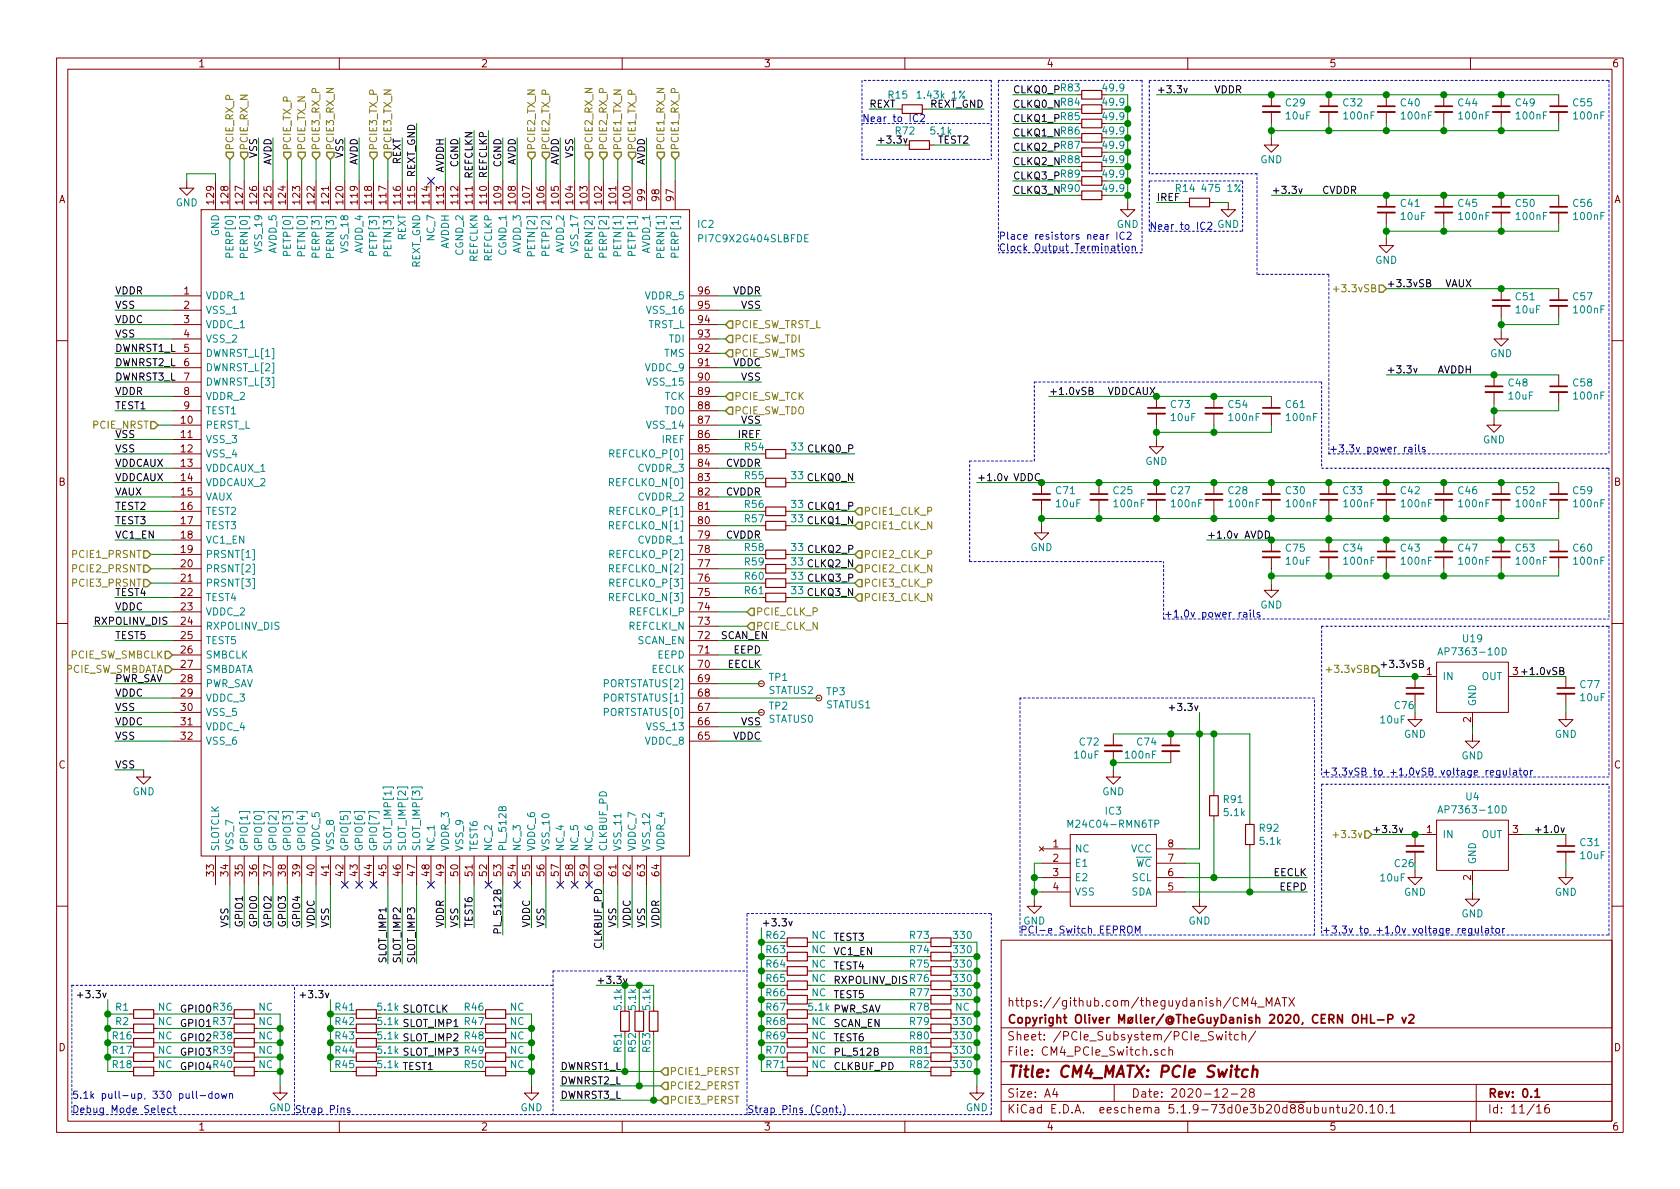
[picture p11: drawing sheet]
<svg xmlns="http://www.w3.org/2000/svg" width="297mm" height="210mm" viewBox="0 0 297 210" stroke-linecap="round" stroke-linejoin="round" font-family="sans-serif">
<defs><g id="words">
<text font-size="2.8" fill="#840000" x="178" y="190.5">Title: CM4_MATX: PCIe Switch</text>
<g font-size="2.1" fill="#840000">
<text x="178" y="178">https://github.com/theguydanish/CM4_MATX</text>
<text x="178" y="184">Sheet: /PCIe_Subsystem/PCIe_Switch/</text>
<text x="178" y="181">Copyright Oliver Møller/@TheGuyDanish 2020, CERN OHL-P v2</text>
<text x="178" y="186.7">File: CM4_PCIe_Switch.sch</text>
<text x="178" y="196.9">KiCad E.D.A. eeschema 5.1.9-73d0e3b20d88ubuntu20.10.1</text>
<text x="178" y="194.1">Size: A4</text>
<text x="200" y="194.1">Date: 2020-12-28</text>
<text x="263" y="194.1">Rev: 0.1</text>
<text x="263" y="196.9">Id: 11/16</text>
</g>
<g font-size="1.8" fill="#840000">
<text x="35" y="11.9">1</text>
<text x="85" y="11.9">2</text>
<text x="135" y="11.9">3</text>
<text x="185" y="11.9">4</text>
<text x="235" y="11.9">5</text>
<text x="285" y="11.9">6</text>
<text x="10.4" y="35.9">A</text>
<text x="114" y="35.5" transform="rotate(-90 114 35.5)">99</text>
<text x="116.6" y="35.5" transform="rotate(-90 116.6 35.5)">98</text>
<text x="119.1" y="35.5" transform="rotate(-90 119.1 35.5)">97</text>
<text x="285.4" y="35.9">A</text>
<text x="37.8" y="36" transform="rotate(-90 37.8 36)">129</text>
<text x="40.4" y="36" transform="rotate(-90 40.4 36)">128</text>
<text x="42.9" y="36" transform="rotate(-90 42.9 36)">127</text>
<text x="45.5" y="36" transform="rotate(-90 45.5 36)">126</text>
<text x="48" y="36" transform="rotate(-90 48 36)">125</text>
<text x="50.5" y="36" transform="rotate(-90 50.5 36)">124</text>
<text x="53.1" y="36" transform="rotate(-90 53.1 36)">123</text>
<text x="55.6" y="36" transform="rotate(-90 55.6 36)">122</text>
<text x="58.2" y="36" transform="rotate(-90 58.2 36)">121</text>
<text x="60.7" y="36" transform="rotate(-90 60.7 36)">120</text>
<text x="63.2" y="36" transform="rotate(-90 63.2 36)">119</text>
<text x="65.8" y="36" transform="rotate(-90 65.8 36)">118</text>
<text x="68.3" y="36" transform="rotate(-90 68.3 36)">117</text>
<text x="70.9" y="36" transform="rotate(-90 70.9 36)">116</text>
<text x="73.4" y="36" transform="rotate(-90 73.4 36)">115</text>
<text x="75.9" y="36" transform="rotate(-90 75.9 36)">114</text>
<text x="78.5" y="36" transform="rotate(-90 78.5 36)">113</text>
<text x="81" y="36" transform="rotate(-90 81 36)">112</text>
<text x="83.6" y="36" transform="rotate(-90 83.6 36)">111</text>
<text x="86.1" y="36" transform="rotate(-90 86.1 36)">110</text>
<text x="88.6" y="36" transform="rotate(-90 88.6 36)">109</text>
<text x="91.2" y="36" transform="rotate(-90 91.2 36)">108</text>
<text x="93.7" y="36" transform="rotate(-90 93.7 36)">107</text>
<text x="96.3" y="36" transform="rotate(-90 96.3 36)">106</text>
<text x="98.8" y="36" transform="rotate(-90 98.8 36)">105</text>
<text x="101.3" y="36" transform="rotate(-90 101.3 36)">104</text>
<text x="103.9" y="36" transform="rotate(-90 103.9 36)">103</text>
<text x="106.4" y="36" transform="rotate(-90 106.4 36)">102</text>
<text x="109" y="36" transform="rotate(-90 109 36)">101</text>
<text x="111.5" y="36" transform="rotate(-90 111.5 36)">100</text>
<text x="32.5" y="52.1">1</text>
<text x="123.5" y="52.1">96</text>
<text x="32.5" y="54.6">2</text>
<text x="32.5" y="57.1">3</text>
<text x="32.5" y="59.7">4</text>
<text x="123.5" y="59.7">93</text>
<text x="123.5" y="57.1">94</text>
<text x="123.5" y="54.6">95</text>
<text x="32.5" y="62.2">5</text>
<text x="32.5" y="64.8">6</text>
<text x="123.5" y="64.8">91</text>
<text x="123.5" y="62.2">92</text>
<text x="32.5" y="67.3">7</text>
<text x="32.5" y="69.8">8</text>
<text x="123.5" y="69.8">89</text>
<text x="123.5" y="67.3">90</text>
<text x="32.1" y="74.9">10</text>
<text x="32.1" y="77.5">11</text>
<text x="32.5" y="72.4">9</text>
<text x="123.5" y="77.5">86</text>
<text x="123.5" y="74.9">87</text>
<text x="123.5" y="72.4">88</text>
<text x="32.1" y="80">12</text>
<text x="32.1" y="82.5">13</text>
<text x="123.5" y="82.5">84</text>
<text x="123.5" y="80">85</text>
<text x="10.4" y="85.9">B</text>
<text x="32.1" y="85.1">14</text>
<text x="32.1" y="87.6">15</text>
<text x="123.5" y="87.6">82</text>
<text x="123.5" y="85.1">83</text>
<text x="285.4" y="85.9">B</text>
<text x="32.1" y="90.2">16</text>
<text x="32.1" y="92.7">17</text>
<text x="32.1" y="95.2">18</text>
<text x="123.5" y="95.2">79</text>
<text x="123.5" y="92.7">80</text>
<text x="123.5" y="90.2">81</text>
<text x="32.1" y="97.8">19</text>
<text x="32.1" y="100.3">20</text>
<text x="123.5" y="100.3">77</text>
<text x="123.5" y="97.8">78</text>
<text x="32.1" y="102.9">21</text>
<text x="32.1" y="105.4">22</text>
<text x="32.1" y="107.9">23</text>
<text x="123.5" y="107.9">74</text>
<text x="123.5" y="105.4">75</text>
<text x="123.5" y="102.9">76</text>
<text x="32.1" y="110.5">24</text>
<text x="32.1" y="113">25</text>
<text x="123.5" y="113">72</text>
<text x="123.5" y="110.5">73</text>
<text x="32.1" y="115.6">26</text>
<text x="32.1" y="118.1">27</text>
<text x="123.5" y="118.1">70</text>
<text x="123.5" y="115.6">71</text>
<text x="252.2" y="119.4">1</text>
<text x="267.5" y="119.4">3</text>
<text x="32.1" y="120.6">28</text>
<text x="32.1" y="123.2">29</text>
<text x="32.1" y="125.7">30</text>
<text x="123.5" y="125.7">67</text>
<text x="123.5" y="123.2">68</text>
<text x="123.5" y="120.6">69</text>
<text x="32.1" y="128.3">31</text>
<text x="32.1" y="130.8">32</text>
<text x="123.5" y="130.8">65</text>
<text x="123.5" y="128.3">66</text>
<text x="260.1" y="127.7" transform="rotate(-90 260.1 127.7)">2</text>
<text x="10.4" y="135.9">C</text>
<text x="285.4" y="135.9">C</text>
<text x="186.2" y="149.9">1</text>
<text x="206.5" y="149.9">8</text>
<text x="252.2" y="147.3">1</text>
<text x="267.5" y="147.3">3</text>
<text x="37.8" y="154.9" transform="rotate(-90 37.8 154.9)">33</text>
<text x="40.4" y="154.9" transform="rotate(-90 40.4 154.9)">34</text>
<text x="42.9" y="154.9" transform="rotate(-90 42.9 154.9)">35</text>
<text x="45.5" y="154.9" transform="rotate(-90 45.5 154.9)">36</text>
<text x="48" y="154.9" transform="rotate(-90 48 154.9)">37</text>
<text x="50.5" y="154.9" transform="rotate(-90 50.5 154.9)">38</text>
<text x="53.1" y="154.9" transform="rotate(-90 53.1 154.9)">39</text>
<text x="55.6" y="154.9" transform="rotate(-90 55.6 154.9)">40</text>
<text x="58.2" y="154.9" transform="rotate(-90 58.2 154.9)">41</text>
<text x="60.7" y="154.9" transform="rotate(-90 60.7 154.9)">42</text>
<text x="63.2" y="154.9" transform="rotate(-90 63.2 154.9)">43</text>
<text x="65.8" y="154.9" transform="rotate(-90 65.8 154.9)">44</text>
<text x="68.3" y="154.9" transform="rotate(-90 68.3 154.9)">45</text>
<text x="70.9" y="154.9" transform="rotate(-90 70.9 154.9)">46</text>
<text x="73.4" y="154.9" transform="rotate(-90 73.4 154.9)">47</text>
<text x="75.9" y="154.9" transform="rotate(-90 75.9 154.9)">48</text>
<text x="78.5" y="154.9" transform="rotate(-90 78.5 154.9)">49</text>
<text x="81" y="154.9" transform="rotate(-90 81 154.9)">50</text>
<text x="83.6" y="154.9" transform="rotate(-90 83.6 154.9)">51</text>
<text x="86.1" y="154.9" transform="rotate(-90 86.1 154.9)">52</text>
<text x="88.6" y="154.9" transform="rotate(-90 88.6 154.9)">53</text>
<text x="91.2" y="154.9" transform="rotate(-90 91.2 154.9)">54</text>
<text x="93.7" y="154.9" transform="rotate(-90 93.7 154.9)">55</text>
<text x="96.3" y="154.9" transform="rotate(-90 96.3 154.9)">56</text>
<text x="98.8" y="154.9" transform="rotate(-90 98.8 154.9)">57</text>
<text x="101.3" y="154.9" transform="rotate(-90 101.3 154.9)">58</text>
<text x="103.9" y="154.9" transform="rotate(-90 103.9 154.9)">59</text>
<text x="106.4" y="154.9" transform="rotate(-90 106.4 154.9)">60</text>
<text x="109" y="154.9" transform="rotate(-90 109 154.9)">61</text>
<text x="111.5" y="154.9" transform="rotate(-90 111.5 154.9)">62</text>
<text x="114" y="154.9" transform="rotate(-90 114 154.9)">63</text>
<text x="116.6" y="154.9" transform="rotate(-90 116.6 154.9)">64</text>
<text x="186.2" y="152.4">2</text>
<text x="186.2" y="154.9">3</text>
<text x="206.5" y="154.9">6</text>
<text x="206.5" y="152.4">7</text>
<text x="260.1" y="155.7" transform="rotate(-90 260.1 155.7)">2</text>
<text x="186.2" y="157.5">4</text>
<text x="206.5" y="157.5">5</text>
<text x="10.4" y="185.9">D</text>
<text x="285.4" y="185.9">D</text>
<text x="35" y="199.9">1</text>
<text x="85" y="199.9">2</text>
<text x="135" y="199.9">3</text>
<text x="185" y="199.9">4</text>
<text x="235" y="199.9">5</text>
<text x="285" y="199.9">6</text>
</g>
<g font-size="1.8">
<text x="157.1" y="17.4">R15</text>
<text x="162.6" y="17.4">1.43k 1%</text>
<text x="179.1" y="16.5">CLKQ0_P R83</text>
<text x="204.5" y="16.5">+3.3v</text>
<text x="214.7" y="16.5">VDDR</text>
<text x="153.7" y="19">REXT</text>
<text x="164.4" y="19">REXT_GND</text>
<text x="164.6" y="23.8">5.1k</text>
<text x="179.1" y="21.6">CLKQ1_P R85</text>
<text x="179.1" y="19">CLKQ0_N R84</text>
<text x="45.5" y="27.9" transform="rotate(-90 45.5 27.9)">VSS</text>
<text x="48" y="29.4" transform="rotate(-90 48 29.4)">AVDD</text>
<text x="60.7" y="27.9" transform="rotate(-90 60.7 27.9)">VSS</text>
<text x="63.2" y="29.4" transform="rotate(-90 63.2 29.4)">AVDD</text>
<text x="70.9" y="29.1" transform="rotate(-90 70.9 29.1)">REXT</text>
<text x="81" y="29.6" transform="rotate(-90 81 29.6)">CGND</text>
<text x="88.6" y="29.6" transform="rotate(-90 88.6 29.6)">CGND</text>
<text x="91.2" y="29.4" transform="rotate(-90 91.2 29.4)">AVDD</text>
<text x="98.8" y="29.4" transform="rotate(-90 98.8 29.4)">AVDD</text>
<text x="101.3" y="27.9" transform="rotate(-90 101.3 27.9)">VSS</text>
<text x="114" y="29.4" transform="rotate(-90 114 29.4)">AVDD</text>
<text x="154.9" y="25.4">+3.3v</text>
<text x="165.9" y="25.4">TEST2</text>
<text x="179.1" y="29.2">CLKQ2_N R88</text>
<text x="179.1" y="24.1">CLKQ1_N R86</text>
<text x="179.1" y="26.7">CLKQ2_P R87</text>
<text x="73.4" y="31.5" transform="rotate(-90 73.4 31.5)">REXT_GND</text>
<text x="78.5" y="30.7" transform="rotate(-90 78.5 30.7)">AVDDH</text>
<text x="83.6" y="31.6" transform="rotate(-90 83.6 31.6)">REFCLKN</text>
<text x="86.1" y="31.5" transform="rotate(-90 86.1 31.5)">REFCLKP</text>
<text x="179.1" y="31.7">CLKQ3_P R89</text>
<text x="179.1" y="34.3">CLKQ3_N R90</text>
<text x="204.5" y="35.6">IREF</text>
<text x="224.8" y="34.3">+3.3v</text>
<text x="233.7" y="34.3">CVDDR</text>
<text x="20.3" y="52.1">VDDR</text>
<text x="129.6" y="52.1">VDDR</text>
<text x="245.1" y="50.8">+3.3vSB</text>
<text x="255.4" y="50.8">VAUX</text>
<text x="20.3" y="57.1">VDDC</text>
<text x="20.3" y="59.7">VSS</text>
<text x="20.3" y="54.6">VSS</text>
<text x="131.1" y="54.6">VSS</text>
<text x="20.3" y="62.2">DWNRST1_L</text>
<text x="20.3" y="64.8">DWNRST2_L</text>
<text x="129.6" y="64.8">VDDC</text>
<text x="20.3" y="67.3">DWNRST3_L</text>
<text x="20.3" y="69.8">VDDR</text>
<text x="131.1" y="67.3">VSS</text>
<text x="185.4" y="69.8">+1.0vSB</text>
<text x="195.7" y="69.8">VDDCAUX</text>
<text x="245.1" y="66">+3.3v</text>
<text x="254.1" y="66">AVDDH</text>
<text x="20.3" y="72.4">TEST1</text>
<text x="20.3" y="77.5">VSS</text>
<text x="130.6" y="77.5">IREF</text>
<text x="131.1" y="74.9">VSS</text>
<text x="20.3" y="82.5">VDDCAUX</text>
<text x="20.3" y="80">VSS</text>
<text x="128.3" y="82.5">CVDDR</text>
<text x="140" y="79.7">33 CLKQ0_P</text>
<text x="20.3" y="87.6">VAUX</text>
<text x="20.3" y="85.1">VDDCAUX</text>
<text x="128.3" y="87.6">CVDDR</text>
<text x="140" y="89.8">33 CLKQ1_P</text>
<text x="140" y="84.8">33 CLKQ0_N</text>
<text x="172.7" y="85.1">+1.0v</text>
<text x="179.1" y="85.1">VDDC</text>
<text x="20.3" y="95.2">VC1_EN</text>
<text x="20.3" y="90.2">TEST2</text>
<text x="20.3" y="92.7">TEST3</text>
<text x="128.3" y="95.2">CVDDR</text>
<text x="140" y="92.4">33 CLKQ1_N</text>
<text x="213.4" y="95.2">+1.0v</text>
<text x="219.8" y="95.2">AVDD</text>
<text x="140" y="100">33 CLKQ2_N</text>
<text x="140" y="97.5">33 CLKQ2_P</text>
<text x="20.3" y="107.9">VDDC</text>
<text x="20.3" y="105.4">TEST4</text>
<text x="140" y="105.1">33 CLKQ3_N</text>
<text x="140" y="102.5">33 CLKQ3_P</text>
<text x="16.5" y="110.5">RXPOLINV_DIS</text>
<text x="20.3" y="113">TEST5</text>
<text x="127.4" y="113">SCAN_EN</text>
<text x="128.6" y="118.1">EECLK</text>
<text x="129.8" y="115.6">EEPD</text>
<text x="243.8" y="118.1">+3.3vSB</text>
<text x="269.9" y="119.4">+1.0vSB</text>
<text x="20.3" y="120.6">PWR_SAV</text>
<text x="20.3" y="123.2">VDDC</text>
<text x="20.3" y="125.7">VSS</text>
<text x="207.6" y="125.7">+3.3v</text>
<text x="20.3" y="130.8">VSS</text>
<text x="20.3" y="128.3">VDDC</text>
<text x="129.6" y="130.8">VDDC</text>
<text x="131.1" y="128.3">VSS</text>
<text x="20.3" y="135.9">VSS</text>
<text x="242.6" y="147.3">+3.3v</text>
<text x="272.4" y="147.3">+1.0v</text>
<text x="225.1" y="154.9">EECLK</text>
<text x="226.3" y="157.5">EEPD</text>
<text x="40.4" y="164.1" transform="rotate(-90 40.4 164.1)">VSS</text>
<text x="42.9" y="164.1" transform="rotate(-90 42.9 164.1)">GPIO1</text>
<text x="45.5" y="164.1" transform="rotate(-90 45.5 164.1)">GPIO0</text>
<text x="48" y="164.1" transform="rotate(-90 48 164.1)">GPIO2</text>
<text x="50.5" y="164.1" transform="rotate(-90 50.5 164.1)">GPIO3</text>
<text x="53.1" y="164.1" transform="rotate(-90 53.1 164.1)">GPIO4</text>
<text x="55.6" y="164.1" transform="rotate(-90 55.6 164.1)">VDDC</text>
<text x="58.2" y="164.1" transform="rotate(-90 58.2 164.1)">VSS</text>
<text x="78.5" y="164.1" transform="rotate(-90 78.5 164.1)">VDDR</text>
<text x="81" y="164.1" transform="rotate(-90 81 164.1)">VSS</text>
<text x="83.6" y="164.1" transform="rotate(-90 83.6 164.1)">TEST6</text>
<text x="88.6" y="165.3" transform="rotate(-90 88.6 165.3)">PL_512B</text>
<text x="93.7" y="164.1" transform="rotate(-90 93.7 164.1)">VDDC</text>
<text x="96.3" y="164.1" transform="rotate(-90 96.3 164.1)">VSS</text>
<text x="106.4" y="167.9" transform="rotate(-90 106.4 167.9)">CLKBUF_PD</text>
<text x="109" y="164.1" transform="rotate(-90 109 164.1)">VSS</text>
<text x="111.5" y="164.1" transform="rotate(-90 111.5 164.1)">VDDC</text>
<text x="114" y="164.1" transform="rotate(-90 114 164.1)">VSS</text>
<text x="116.6" y="164.1" transform="rotate(-90 116.6 164.1)">VDDR</text>
<text x="134.6" y="163.8">+3.3v</text>
<text x="147.3" y="166.4">TEST3</text>
<text x="68.3" y="170.4" transform="rotate(-90 68.3 170.4)">SLOT_IMP1</text>
<text x="70.9" y="170.4" transform="rotate(-90 70.9 170.4)">SLOT_IMP2</text>
<text x="73.4" y="170.4" transform="rotate(-90 73.4 170.4)">SLOT_IMP3</text>
<text x="105.4" y="174">+3.3v</text>
<text x="147.3" y="168.9">VC1_EN</text>
<text x="147.3" y="171.4">TEST4</text>
<text x="147.3" y="174">RXPOLINV_DIS R76</text>
<text x="14.6" y="176.5">+3.3v</text>
<text x="31.7" y="179.1">GPIO0 R36</text>
<text x="53.9" y="176.5">+3.3v</text>
<text x="66.9" y="178.7">5.1k SLOTCLK</text>
<text x="143.1" y="178.7">5.1k PWR_SAV</text>
<text x="147.3" y="176.5">TEST5</text>
<text x="31.7" y="184.1">GPIO2 R38</text>
<text x="31.7" y="181.6">GPIO1 R37</text>
<text x="66.9" y="183.8">5.1k SLOT_IMP2</text>
<text x="66.9" y="181.3">5.1k SLOT_IMP1</text>
<text x="147.3" y="184.1">TEST6</text>
<text x="147.3" y="181.6">SCAN_EN</text>
<text x="31.7" y="189.2">GPIO4 R40</text>
<text x="31.7" y="186.7">GPIO3 R39</text>
<text x="66.9" y="186.4">5.1k SLOT_IMP3</text>
<text x="66.9" y="188.9">5.1k TEST1</text>
<text x="99.1" y="189.2">DWNRST1_L</text>
<text x="99.1" y="191.8">DWNRST2_L</text>
<text x="147.3" y="186.7">PL_512B</text>
<text x="147.3" y="189.2">CLKBUF_PD</text>
<text x="99.1" y="194.3">DWNRST3_L</text>
</g>
<g font-size="1.8" fill="#008484">
<text x="195.1" y="16.2">49.9</text>
<text x="158.4" y="23.8">R72</text>
<text x="195.1" y="23.8">49.9</text>
<text x="195.1" y="21.3">49.9</text>
<text x="195.1" y="18.7">49.9</text>
<text x="227.4" y="18.8">C29</text>
<text x="227.5" y="21.1">10uF</text>
<text x="237.6" y="18.8">C32</text>
<text x="237.7" y="21.1">100nF</text>
<text x="247.7" y="18.8">C40</text>
<text x="247.9" y="21.1">100nF</text>
<text x="257.9" y="18.8">C44</text>
<text x="258.1" y="21.1">100nF</text>
<text x="268" y="18.8">C49</text>
<text x="268.2" y="21.1">100nF</text>
<text x="278.2" y="18.8">C55</text>
<text x="278.4" y="21.1">100nF</text>
<text x="195.1" y="28.9">49.9</text>
<text x="195.1" y="26.3">49.9</text>
<text x="222.8" y="28.9">GND</text>
<text x="195.1" y="34">49.9</text>
<text x="195.1" y="31.4">49.9</text>
<text x="207.9" y="34">R14</text>
<text x="212.9" y="34">475 1%</text>
<text x="31.1" y="36.5">GND</text>
<text x="38.7" y="41.8" transform="rotate(-90 38.7 41.8)">GND</text>
<text x="123.4" y="40.3">IC2</text>
<text x="197.4" y="40.3">GND</text>
<text x="215.2" y="40.3">GND</text>
<text x="247.7" y="36.6">C41</text>
<text x="247.8" y="38.9">10uF</text>
<text x="257.9" y="36.6">C45</text>
<text x="258.1" y="38.9">100nF</text>
<text x="268" y="36.6">C50</text>
<text x="268.2" y="38.9">100nF</text>
<text x="278.2" y="36.6">C56</text>
<text x="278.4" y="38.9">100nF</text>
<text x="41.3" y="44.8" transform="rotate(-90 41.3 44.8)">PERP[0]</text>
<text x="43.8" y="44.9" transform="rotate(-90 43.8 44.9)">PERN[0]</text>
<text x="46.4" y="44.3" transform="rotate(-90 46.4 44.3)">VSS_19</text>
<text x="48.9" y="44.8" transform="rotate(-90 48.9 44.8)">AVDD_5</text>
<text x="51.4" y="44.6" transform="rotate(-90 51.4 44.6)">PETP[0]</text>
<text x="54" y="44.7" transform="rotate(-90 54 44.7)">PETN[0]</text>
<text x="56.5" y="44.8" transform="rotate(-90 56.5 44.8)">PERP[3]</text>
<text x="59.1" y="44.9" transform="rotate(-90 59.1 44.9)">PERN[3]</text>
<text x="61.6" y="44.3" transform="rotate(-90 61.6 44.3)">VSS_18</text>
<text x="64.1" y="44.8" transform="rotate(-90 64.1 44.8)">AVDD_4</text>
<text x="66.7" y="44.6" transform="rotate(-90 66.7 44.6)">PETP[3]</text>
<text x="69.2" y="44.7" transform="rotate(-90 69.2 44.7)">PETN[3]</text>
<text x="71.8" y="42.6" transform="rotate(-90 71.8 42.6)">REXT</text>
<text x="74.3" y="47.5" transform="rotate(-90 74.3 47.5)">REXT_GND</text>
<text x="76.8" y="42.4" transform="rotate(-90 76.8 42.4)">NC_7</text>
<text x="79.4" y="44.1" transform="rotate(-90 79.4 44.1)">AVDDH</text>
<text x="81.9" y="45" transform="rotate(-90 81.9 45)">CGND_2</text>
<text x="84.5" y="46.3" transform="rotate(-90 84.5 46.3)">REFCLKN</text>
<text x="87" y="46.2" transform="rotate(-90 87 46.2)">REFCLKP</text>
<text x="89.5" y="45" transform="rotate(-90 89.5 45)">CGND_1</text>
<text x="92.1" y="44.8" transform="rotate(-90 92.1 44.8)">AVDD_3</text>
<text x="94.6" y="44.7" transform="rotate(-90 94.6 44.7)">PETN[2]</text>
<text x="97.2" y="44.6" transform="rotate(-90 97.2 44.6)">PETP[2]</text>
<text x="99.7" y="44.8" transform="rotate(-90 99.7 44.8)">AVDD_2</text>
<text x="102.2" y="44.3" transform="rotate(-90 102.2 44.3)">VSS_17</text>
<text x="104.8" y="44.9" transform="rotate(-90 104.8 44.9)">PERN[2]</text>
<text x="107.3" y="44.8" transform="rotate(-90 107.3 44.8)">PERP[2]</text>
<text x="109.9" y="44.7" transform="rotate(-90 109.9 44.7)">PETN[1]</text>
<text x="112.4" y="44.6" transform="rotate(-90 112.4 44.6)">PETP[1]</text>
<text x="114.9" y="44.8" transform="rotate(-90 114.9 44.8)">AVDD_1</text>
<text x="117.5" y="44.9" transform="rotate(-90 117.5 44.9)">PERN[1]</text>
<text x="120" y="44.8" transform="rotate(-90 120 44.8)">PERP[1]</text>
<text x="124" y="42.8">PI7C9X2G404SLBFDE</text>
<text x="243.2" y="46.7">GND</text>
<text x="36.3" y="53">VDDR_1</text>
<text x="114.2" y="53">VDDR_5</text>
<text x="268" y="53.1">C51</text>
<text x="278.2" y="53.1">C57</text>
<text x="36.3" y="55.5">VSS_1</text>
<text x="36.3" y="58">VDDC_1</text>
<text x="114.5" y="58">TRST_L</text>
<text x="114.7" y="55.5">VSS_16</text>
<text x="268.1" y="55.4">10uF</text>
<text x="278.4" y="55.4">100nF</text>
<text x="36.3" y="60.6">VSS_2</text>
<text x="36.3" y="63.1">DWNRST_L[1]</text>
<text x="36.3" y="65.7">DWNRST_L[2]</text>
<text x="114.2" y="65.7">VDDC_9</text>
<text x="117.4" y="63.1">TMS</text>
<text x="118.3" y="60.6">TDI</text>
<text x="263.5" y="63.2">GND</text>
<text x="36.3" y="68.2">DWNRST_L[3]</text>
<text x="36.3" y="70.7">VDDR_2</text>
<text x="114.7" y="68.2">VSS_15</text>
<text x="117.5" y="70.7">TCK</text>
<text x="266.8" y="68.3">C48</text>
<text x="266.8" y="70.7">10uF</text>
<text x="278.2" y="68.3">C58</text>
<text x="278.4" y="70.7">100nF</text>
<text x="36.3" y="75.8">PERST_L</text>
<text x="36.3" y="73.3">TEST1</text>
<text x="114.7" y="75.8">VSS_14</text>
<text x="117.4" y="73.3">TDO</text>
<text x="207.1" y="72.2">C73</text>
<text x="207.1" y="74.5">10uF</text>
<text x="217.2" y="72.2">C54</text>
<text x="217.4" y="74.5">100nF</text>
<text x="227.4" y="72.2">C61</text>
<text x="227.6" y="74.5">100nF</text>
<text x="36.3" y="78.4">VSS_3</text>
<text x="36.3" y="80.9">VSS_4</text>
<text x="36.3" y="83.4">VDDCAUX_1</text>
<text x="108.3" y="80.9">REFCLKO_P[0]</text>
<text x="112.9" y="83.4">CVDDR_3</text>
<text x="117.1" y="78.4">IREF</text>
<text x="131.7" y="79.7">R54</text>
<text x="202.5" y="82.2">GND</text>
<text x="262.2" y="78.4">GND</text>
<text x="36.3" y="86">VDDCAUX_2</text>
<text x="36.3" y="88.5">VAUX</text>
<text x="108.2" y="86">REFCLKO_N[0]</text>
<text x="112.9" y="88.5">CVDDR_2</text>
<text x="131.7" y="89.8">R56</text>
<text x="131.7" y="84.8">R55</text>
<text x="186.8" y="87.4">C71</text>
<text x="186.8" y="89.7">10uF</text>
<text x="196.9" y="87.4">C25</text>
<text x="197.1" y="89.7">100nF</text>
<text x="207.1" y="87.4">C27</text>
<text x="207.3" y="89.7">100nF</text>
<text x="217.2" y="87.4">C28</text>
<text x="217.4" y="89.7">100nF</text>
<text x="227.4" y="87.4">C30</text>
<text x="227.6" y="89.7">100nF</text>
<text x="237.6" y="87.4">C33</text>
<text x="237.7" y="89.7">100nF</text>
<text x="247.7" y="87.4">C42</text>
<text x="247.9" y="89.7">100nF</text>
<text x="257.9" y="87.4">C46</text>
<text x="258.1" y="89.7">100nF</text>
<text x="268" y="87.4">C52</text>
<text x="268.2" y="89.7">100nF</text>
<text x="278.2" y="87.4">C59</text>
<text x="278.4" y="89.7">100nF</text>
<text x="36.3" y="91.1">TEST2</text>
<text x="36.3" y="93.6">TEST3</text>
<text x="108.2" y="93.6">REFCLKO_N[1]</text>
<text x="108.3" y="91.1">REFCLKO_P[1]</text>
<text x="131.7" y="92.4">R57</text>
<text x="36.3" y="96.1">VC1_EN</text>
<text x="36.3" y="98.7">PRSNT[1]</text>
<text x="36.3" y="101.2">PRSNT[2]</text>
<text x="108.2" y="101.2">REFCLKO_N[2]</text>
<text x="108.3" y="98.7">REFCLKO_P[2]</text>
<text x="112.9" y="96.1">CVDDR_1</text>
<text x="131.7" y="100">R59</text>
<text x="131.7" y="97.5">R58</text>
<text x="182.2" y="97.5">GND</text>
<text x="227.4" y="97.6">C75</text>
<text x="227.5" y="99.9">10uF</text>
<text x="237.6" y="97.6">C34</text>
<text x="237.7" y="99.9">100nF</text>
<text x="247.7" y="97.6">C43</text>
<text x="247.9" y="99.9">100nF</text>
<text x="257.9" y="97.6">C47</text>
<text x="258.1" y="99.9">100nF</text>
<text x="268" y="97.6">C53</text>
<text x="268.2" y="99.9">100nF</text>
<text x="278.2" y="97.6">C60</text>
<text x="278.4" y="99.9">100nF</text>
<text x="36.3" y="103.8">PRSNT[3]</text>
<text x="36.3" y="106.3">TEST4</text>
<text x="108.2" y="106.3">REFCLKO_N[3]</text>
<text x="108.3" y="103.8">REFCLKO_P[3]</text>
<text x="131.7" y="105.1">R61</text>
<text x="131.7" y="102.5">R60</text>
<text x="222.8" y="107.6">GND</text>
<text x="36.3" y="108.8">VDDC_2</text>
<text x="36.3" y="111.4">RXPOLINV_DIS</text>
<text x="36.3" y="113.9">TEST5</text>
<text x="111.2" y="111.4">REFCLKI_N</text>
<text x="111.3" y="108.8">REFCLKI_P</text>
<text x="112.7" y="113.9">SCAN_EN</text>
<text x="258.7" y="113.6">U19</text>
<text x="36.3" y="116.5">SMBCLK</text>
<text x="36.3" y="119">SMBDATA</text>
<text x="115.2" y="119">EECLK</text>
<text x="116.3" y="116.5">EEPD</text>
<text x="255.2" y="115.9">AP7363-10D</text>
<text x="36.3" y="121.5">PWR_SAV</text>
<text x="36.3" y="124.1">VDDC_3</text>
<text x="107" y="124.1">PORTSTATUS[1]</text>
<text x="107" y="121.5">PORTSTATUS[2]</text>
<text x="135.9" y="122.7">STATUS2</text>
<text x="136" y="120.4">TP1</text>
<text x="136" y="125.5">TP2</text>
<text x="146" y="125.3">STATUS1</text>
<text x="146.2" y="123">TP3</text>
<text x="255" y="120.3">IN</text>
<text x="261" y="125" transform="rotate(-90 261 125)">GND</text>
<text x="262" y="120.3">OUT</text>
<text x="279.5" y="121.7">C77</text>
<text x="279.5" y="124">10uF</text>
<text x="36.3" y="126.6">VSS_5</text>
<text x="36.3" y="129.2">VDDC_4</text>
<text x="36.3" y="131.7">VSS_6</text>
<text x="107" y="126.6">PORTSTATUS[0]</text>
<text x="114.2" y="131.7">VDDC_8</text>
<text x="114.7" y="129.2">VSS_13</text>
<text x="135.9" y="127.8">STATUS0</text>
<text x="191" y="131.8">C72</text>
<text x="201.1" y="131.8">C74</text>
<text x="244.2" y="127.9">10uF</text>
<text x="248.2" y="130.5">GND</text>
<text x="274.9" y="130.5">GND</text>
<text x="190" y="134.2">10uF</text>
<text x="199.1" y="134.2">100nF</text>
<text x="258.4" y="134.3">GND</text>
<text x="23.4" y="140.6">GND</text>
<text x="194.9" y="140.6">GND</text>
<text x="216.4" y="142">R91</text>
<text x="255.2" y="143.8">AP7363-10D</text>
<text x="259.2" y="141.5">U4</text>
<text x="189.6" y="146.4">M24C04-RMN6TP</text>
<text x="195.5" y="144.1">IC3</text>
<text x="216.5" y="144.3">5.1k</text>
<text x="222.8" y="147.1">R92</text>
<text x="222.9" y="149.4">5.1k</text>
<text x="255" y="148.2">IN</text>
<text x="262" y="148.2">OUT</text>
<text x="279.5" y="149.6">C31</text>
<text x="38.7" y="150.6" transform="rotate(-90 38.7 150.6)">SLOTCLK</text>
<text x="41.3" y="150.6" transform="rotate(-90 41.3 150.6)">VSS_7</text>
<text x="43.8" y="150.6" transform="rotate(-90 43.8 150.6)">GPIO[1]</text>
<text x="46.4" y="150.6" transform="rotate(-90 46.4 150.6)">GPIO[0]</text>
<text x="48.9" y="150.6" transform="rotate(-90 48.9 150.6)">GPIO[2]</text>
<text x="51.4" y="150.6" transform="rotate(-90 51.4 150.6)">GPIO[3]</text>
<text x="54" y="150.6" transform="rotate(-90 54 150.6)">GPIO[4]</text>
<text x="56.5" y="150.6" transform="rotate(-90 56.5 150.6)">VDDC_5</text>
<text x="59.1" y="150.6" transform="rotate(-90 59.1 150.6)">VSS_8</text>
<text x="61.6" y="150.6" transform="rotate(-90 61.6 150.6)">GPIO[5]</text>
<text x="64.1" y="150.6" transform="rotate(-90 64.1 150.6)">GPIO[6]</text>
<text x="66.7" y="150.6" transform="rotate(-90 66.7 150.6)">GPIO[7]</text>
<text x="69.2" y="150.6" transform="rotate(-90 69.2 150.6)">SLOT_IMP[1]</text>
<text x="71.8" y="150.6" transform="rotate(-90 71.8 150.6)">SLOT_IMP[2]</text>
<text x="74.3" y="150.6" transform="rotate(-90 74.3 150.6)">SLOT_IMP[3]</text>
<text x="76.8" y="150.6" transform="rotate(-90 76.8 150.6)">NC_1</text>
<text x="79.4" y="150.6" transform="rotate(-90 79.4 150.6)">VDDR_3</text>
<text x="81.9" y="150.6" transform="rotate(-90 81.9 150.6)">VSS_9</text>
<text x="84.5" y="150.6" transform="rotate(-90 84.5 150.6)">TEST6</text>
<text x="87" y="150.6" transform="rotate(-90 87 150.6)">NC_2</text>
<text x="89.5" y="150.6" transform="rotate(-90 89.5 150.6)">PL_512B</text>
<text x="92.1" y="150.6" transform="rotate(-90 92.1 150.6)">NC_3</text>
<text x="94.6" y="150.6" transform="rotate(-90 94.6 150.6)">VDDC_6</text>
<text x="97.2" y="150.6" transform="rotate(-90 97.2 150.6)">VSS_10</text>
<text x="99.7" y="150.6" transform="rotate(-90 99.7 150.6)">NC_4</text>
<text x="102.2" y="150.6" transform="rotate(-90 102.2 150.6)">NC_5</text>
<text x="104.8" y="150.6" transform="rotate(-90 104.8 150.6)">NC_6</text>
<text x="107.3" y="150.6" transform="rotate(-90 107.3 150.6)">CLKBUF_PD</text>
<text x="109.9" y="150.6" transform="rotate(-90 109.9 150.6)">VSS_11</text>
<text x="112.4" y="150.6" transform="rotate(-90 112.4 150.6)">VDDC_7</text>
<text x="114.9" y="150.6" transform="rotate(-90 114.9 150.6)">VSS_12</text>
<text x="117.5" y="150.6" transform="rotate(-90 117.5 150.6)">VDDR_4</text>
<text x="190" y="150.7">NC</text>
<text x="190" y="153.3">E1</text>
<text x="190" y="155.8">E2</text>
<text x="200" y="150.7">VCC</text>
<text x="200.2" y="155.8">SCL</text>
<text x="200.8" y="153.3">WC</text>
<text x="244.2" y="155.9">10uF</text>
<text x="261" y="152.9" transform="rotate(-90 261 152.9)">GND</text>
<text x="279.5" y="151.9">10uF</text>
<text x="190" y="158.4">VSS</text>
<text x="200" y="158.4">SDA</text>
<text x="248.2" y="158.4">GND</text>
<text x="274.9" y="158.4">GND</text>
<text x="135.5" y="166">R62</text>
<text x="143.5" y="166">NC</text>
<text x="160.9" y="166">R73</text>
<text x="168.7" y="166">330</text>
<text x="180.9" y="163.5">GND</text>
<text x="210.1" y="163.5">GND</text>
<text x="258.4" y="162.2">GND</text>
<text x="135.5" y="173.7">R65</text>
<text x="135.5" y="171.1">R64</text>
<text x="135.5" y="168.6">R63</text>
<text x="143.5" y="173.7">NC</text>
<text x="143.5" y="171.1">NC</text>
<text x="143.5" y="168.6">NC</text>
<text x="160.9" y="168.6">R74</text>
<text x="160.9" y="171.1">R75</text>
<text x="168.7" y="168.6">330</text>
<text x="168.7" y="171.1">330</text>
<text x="168.7" y="173.7">330</text>
<text x="20.5" y="178.7">R1</text>
<text x="27.9" y="178.7">NC</text>
<text x="45.7" y="178.7">NC</text>
<text x="59.3" y="178.7">R41</text>
<text x="82.2" y="178.7">R46</text>
<text x="90.2" y="178.7">NC</text>
<text x="109.9" y="178.5" transform="rotate(-90 109.9 178.5)">5.1k</text>
<text x="112.4" y="178.5" transform="rotate(-90 112.4 178.5)">5.1k</text>
<text x="115" y="178.5" transform="rotate(-90 115 178.5)">5.1k</text>
<text x="135.5" y="178.7">R67</text>
<text x="135.5" y="176.2">R66</text>
<text x="143.5" y="176.2">NC</text>
<text x="160.9" y="178.7">R78</text>
<text x="160.9" y="176.2">R77</text>
<text x="168.7" y="176.2">330</text>
<text x="168.9" y="178.7">NC</text>
<text x="20" y="183.8">R16</text>
<text x="20.5" y="181.3">R2</text>
<text x="27.9" y="183.8">NC</text>
<text x="27.9" y="181.3">NC</text>
<text x="45.7" y="181.3">NC</text>
<text x="45.7" y="183.8">NC</text>
<text x="59.3" y="183.8">R43</text>
<text x="59.3" y="181.3">R42</text>
<text x="82.2" y="181.3">R47</text>
<text x="82.2" y="183.8">R48</text>
<text x="90.2" y="181.3">NC</text>
<text x="90.2" y="183.8">NC</text>
<text x="109.9" y="186" transform="rotate(-90 109.9 186)">R51</text>
<text x="112.4" y="186" transform="rotate(-90 112.4 186)">R52</text>
<text x="115" y="186" transform="rotate(-90 115 186)">R53</text>
<text x="135.5" y="183.8">R69</text>
<text x="135.5" y="181.3">R68</text>
<text x="143.5" y="183.8">NC</text>
<text x="143.5" y="181.3">NC</text>
<text x="160.9" y="181.3">R79</text>
<text x="160.9" y="183.8">R80</text>
<text x="168.7" y="181.3">330</text>
<text x="168.7" y="183.8">330</text>
<text x="20" y="188.9">R18</text>
<text x="20" y="186.4">R17</text>
<text x="27.9" y="188.9">NC</text>
<text x="27.9" y="186.4">NC</text>
<text x="45.7" y="186.4">NC</text>
<text x="45.7" y="188.9">NC</text>
<text x="59.3" y="186.4">R44</text>
<text x="59.3" y="188.9">R45</text>
<text x="82.2" y="186.4">R49</text>
<text x="82.2" y="188.9">R50</text>
<text x="90.2" y="186.4">NC</text>
<text x="90.2" y="188.9">NC</text>
<text x="135.5" y="188.9">R71</text>
<text x="135.5" y="186.4">R70</text>
<text x="143.5" y="188.9">NC</text>
<text x="143.5" y="186.4">NC</text>
<text x="160.9" y="186.4">R81</text>
<text x="160.9" y="188.9">R82</text>
<text x="168.7" y="186.4">330</text>
<text x="168.7" y="188.9">330</text>
<text x="92" y="196.5">GND</text>
<text x="170.8" y="196.5">GND</text>
</g>
<g font-size="1.8" fill="#0000c2">
<text x="152.4" y="21.6">Near to IC2</text>
<text x="203.2" y="40.6">Near to IC2</text>
<text x="176.5" y="42.4">Place resistors near IC2</text>
<text x="176.5" y="44.4">Clock Output Termination</text>
<text x="234.9" y="80">+3.3v power rails</text>
<text x="205.7" y="109.2">+1.0v power rails</text>
<text x="233.7" y="137.2">+3.3vSB to +1.0vSB voltage regulator</text>
<text x="180.3" y="165.1">PCI-e Switch EEPROM</text>
<text x="233.7" y="165.1">+3.3v to +1.0v voltage regulator</text>
<text x="12.7" y="196.8">Debug Mode Select</text>
<text x="12.7" y="194.3">5.1k pull-up, 330 pull-down</text>
<text x="47.6" y="196.5">GND Strap Pins</text>
<text x="132.1" y="196.8">Strap Pins (Cont.)</text>
</g>
<g font-size="1.8" fill="#848400">
<text x="41.3" y="26.7" transform="rotate(-90 41.3 26.7)">PCIE_RX_P</text>
<text x="43.8" y="26.7" transform="rotate(-90 43.8 26.7)">PCIE_RX_N</text>
<text x="51.4" y="26.7" transform="rotate(-90 51.4 26.7)">PCIE_TX_P</text>
<text x="54" y="26.7" transform="rotate(-90 54 26.7)">PCIE_TX_N</text>
<text x="56.5" y="26.7" transform="rotate(-90 56.5 26.7)">PCIE3_RX_P</text>
<text x="59.1" y="26.7" transform="rotate(-90 59.1 26.7)">PCIE3_RX_N</text>
<text x="66.7" y="26.7" transform="rotate(-90 66.7 26.7)">PCIE3_TX_P</text>
<text x="69.2" y="26.7" transform="rotate(-90 69.2 26.7)">PCIE3_TX_N</text>
<text x="94.6" y="26.7" transform="rotate(-90 94.6 26.7)">PCIE2_TX_N</text>
<text x="97.2" y="26.7" transform="rotate(-90 97.2 26.7)">PCIE2_TX_P</text>
<text x="104.8" y="26.7" transform="rotate(-90 104.8 26.7)">PCIE2_RX_N</text>
<text x="107.3" y="26.7" transform="rotate(-90 107.3 26.7)">PCIE2_RX_P</text>
<text x="109.9" y="26.7" transform="rotate(-90 109.9 26.7)">PCIE1_TX_N</text>
<text x="112.4" y="26.7" transform="rotate(-90 112.4 26.7)">PCIE1_TX_P</text>
<text x="117.5" y="26.7" transform="rotate(-90 117.5 26.7)">PCIE1_RX_N</text>
<text x="120" y="26.7" transform="rotate(-90 120 26.7)">PCIE1_RX_P</text>
<text x="236.7" y="51.7">+3.3vSB</text>
<text x="129.8" y="58">PCIE_SW_TRST_L</text>
<text x="129.8" y="60.6">PCIE_SW_TDI</text>
<text x="129.8" y="63.1">PCIE_SW_TMS</text>
<text x="129.8" y="70.7">PCIE_SW_TCK</text>
<text x="16.5" y="75.8">PCIE_NRST</text>
<text x="129.8" y="73.3">PCIE_SW_TDO</text>
<text x="152.7" y="93.6">PCIE1_CLK_N</text>
<text x="152.7" y="91.1">PCIE1_CLK_P</text>
<text x="13.1" y="101.2">PCIE2_PRSNT</text>
<text x="13.1" y="98.7">PCIE1_PRSNT</text>
<text x="152.7" y="101.2">PCIE2_CLK_N</text>
<text x="152.7" y="98.7">PCIE2_CLK_P</text>
<text x="13.1" y="103.8">PCIE3_PRSNT</text>
<text x="152.7" y="103.8">PCIE3_CLK_P</text>
<text x="152.7" y="106.3">PCIE3_CLK_N</text>
<text x="133.6" y="108.8">PCIE_CLK_P</text>
<text x="133.6" y="111.4">PCIE_CLK_N</text>
<text x="11.2" y="119">PCIE_SW_SMBDATA</text>
<text x="12.4" y="116.5">PCIE_SW_SMBCLK</text>
<text x="235.4" y="119">+3.3vSB</text>
<text x="236.6" y="148.2">+3.3v</text>
<text x="118.4" y="190.1">PCIE1_PERST</text>
<text x="118.4" y="195.2">PCIE3_PERST</text>
<text x="118.4" y="192.7">PCIE2_PERST</text>
</g>
<g font-size="1.8" fill="#008400">
<text x="246.7" y="125.4">C76</text>
<text x="246.7" y="153.3">C26</text>
</g>
</g></defs>
<g fill="none" stroke="#840000" stroke-width=".18">
<path d="M10 10.3h277v189.9h-277zM12 12.2h273v186.1h-273zM60 10.3v1.9M110 10.3v1.9M158.7 19.3h.8M160 10.3v1.9M163.1 19.3h.7M210 10.3v1.9M224.8 16.8v2M224.8 19.8v2M234.9 16.8v2M234.9 19.8v2"/>
<path d="M245.1 16.8v2M245.1 19.8v2M255.3 16.8v2M255.3 19.8v2M260 10.3v1.9M265.4 16.8v2M265.4 19.8v2M275.6 16.8v2M275.6 19.8v2M33 32v1.3h1.3l-1.3 1.2-1.3-1.2h1.3M35.6 37.1h86.3v114.3h-86.3zM38.1 32v5.1"/>
<path d="M40.6 32v5.1M43.2 32v5.1M45.7 32v5.1M48.3 32v5.1M50.8 32v5.1M53.3 32v5.1M55.9 32v5.1M58.4 32v5.1M61 32v5.1M63.5 32v5.1M66 32v5.1M68.6 32v5.1"/>
<path d="M71.1 32v5.1M73.7 32v5.1M76.2 32v5.1M78.7 32v5.1M81.3 32v5.1M83.8 32v5.1M86.4 32v5.1M88.9 32v5.1M91.4 32v5.1M94 32v5.1M96.5 32v5.1M99.1 32v5.1"/>
<path d="M101.6 32v5.1M104.1 32v5.1M106.7 32v5.1M109.2 32v5.1M111.8 32v5.1M114.3 32v5.1M116.8 32v5.1M119.4 32v5.1M160 25.6h.8M164.3 25.6h.8M199.4 35.8v1.3h1.3l-1.3 1.2-1.3-1.2h1.3M209.5 35.8h.8"/>
<path d="M213.9 35.8h.7M217.2 35.8v1.3h1.2l-1.2 1.2-1.3-1.2h1.3M224.8 24.4v1.2h1.3l-1.3 1.3-1.3-1.3h1.3M245.1 34.5v2.1M245.1 37.6v2M255.3 34.5v2.1M255.3 37.6v2M265.4 34.5v2.1M265.4 37.6v2M275.6 34.5v2.1M275.6 37.6v2M30.5 52.3h5.1"/>
<path d="M30.5 54.9h5.1M30.5 57.4h5.1M30.5 59.9h5.1M121.9 52.3h5.1M121.9 54.9h5.1M121.9 57.4h5.1M121.9 59.9h5.1M245.1 42.2v1.2h1.3l-1.3 1.3-1.3-1.3h1.3M265.4 58.7v1.2h1.3l-1.3 1.3-1.2-1.3h1.2M265.4 51v2.1M265.4 54.1v2M275.6 51v2.1"/>
<path d="M275.6 54.1v2M10 60.2h2M30.5 75.2h5.1M30.5 77.7h5.1M30.5 62.5h5.1M30.5 65h5.1M30.5 67.6h5.1M30.5 70.1h5.1M30.5 72.6h5.1M121.9 75.2h5.1M121.9 77.7h5.1M121.9 62.5h5.1"/>
<path d="M121.9 65h5.1M121.9 67.6h5.1M121.9 70.1h5.1M121.9 72.6h5.1M204.5 77.7v1.3h1.2l-1.2 1.3-1.3-1.3h1.3M204.5 70.1v2M204.5 73.1v2.1M214.6 70.1v2M214.6 73.1v2.1M224.8 70.1v2M224.8 73.1v2.1M264.2 73.9v1.3h1.2l-1.2 1.2-1.3-1.2h1.3"/>
<path d="M264.2 66.3v2M264.2 69.3v2.1M275.6 66.3v2M275.6 69.3v2.1M285 60.2h2M30.5 90.4h5.1M30.5 93h5.1M30.5 98h5.1M30.5 80.3h5.1M30.5 82.8h5.1M30.5 85.3h5.1M30.5 87.9h5.1"/>
<path d="M30.5 95.5h5.1M121.9 90.4h5.1M121.9 93h5.1M121.9 98h5.1M121.9 80.3h5.1M121.9 82.8h5.1M121.9 85.3h5.1M121.9 87.9h5.1M121.9 95.5h5.1M138.9 90.4h.8M138.9 93h.8M138.9 98h.8"/>
<path d="M138.9 80.3h.8M138.9 85.3h.8M184.1 93v1.2h1.3l-1.3 1.3-1.2-1.3h1.2M184.1 85.3v2.1M184.1 88.4v2M194.3 85.3v2.1M194.3 88.4v2M204.5 85.3v2.1M204.5 88.4v2M214.6 85.3v2.1M214.6 88.4v2M224.8 85.3v2.1"/>
<path d="M224.8 88.4v2M224.8 95.5v2M224.8 98.5v2.1M234.9 85.3v2.1M234.9 88.4v2M234.9 95.5v2M234.9 98.5v2.1M245.1 85.3v2.1M245.1 88.4v2M245.1 95.5v2M245.1 98.5v2.1M255.3 85.3v2.1"/>
<path d="M255.3 88.4v2M255.3 95.5v2M255.3 98.5v2.1M265.4 85.3v2.1M265.4 88.4v2M265.4 95.5v2M265.4 98.5v2.1M275.6 85.3v2.1M275.6 88.4v2M275.6 95.5v2M275.6 98.5v2.1M10 110.3h2"/>
<path d="M30.5 100.6h5.1M30.5 105.7h5.1M30.5 103.1h5.1M30.5 108.2h5.1M30.5 110.7h5.1M30.5 113.3h5.1M30.5 115.8h5.1M30.5 118.4h5.1M121.9 100.6h5.1M121.9 105.7h5.1M121.9 103.1h5.1M121.9 108.2h5.1"/>
<path d="M121.9 110.7h5.1M121.9 113.3h5.1M121.9 115.8h5.1M121.9 118.4h5.1M134.6 105.7h.8M138.9 100.6h.8M138.9 105.7h.8M138.9 103.1h.8M224.8 103.1v1.3h1.3l-1.3 1.3-1.3-1.3h1.3M250.2 119.6v2.1M251.5 119.6h2.5M254 117.1h12.7v8.9h-12.7z"/>
<path d="M266.7 119.6h2.5M276.9 119.6v2.1M285 110.3h2M25.4 136.1v1.3h1.3l-1.3 1.3-1.3-1.3h1.3M30.5 120.9h5.1M30.5 123.4h5.1M30.5 126h5.1M30.5 128.5h5.1M30.5 131.1h5.1M121.9 120.9h5.1M121.9 123.4h5.1M121.9 126h5.1"/>
<path d="M121.9 128.5h5.1M121.9 131.1h5.1M134.6 120.9h.1M134.6 126h.1M144.8 123.4h.1M196.8 136.1v1.3h1.3l-1.3 1.3-1.2-1.3h1.2M196.8 129.8v2M196.8 132.8v2.1M207 129.8v2M207 132.8v2.1M214.6 139.9v.8M250.2 126v1.2h1.3l-1.3 1.3-1.3-1.3h1.3"/>
<path d="M250.2 122.7v2M260.3 129.8v1.3h1.3l-1.3 1.2-1.2-1.2h1.2M260.3 126v2.5M276.9 126v1.2h1.2l-1.2 1.3-1.3-1.3h1.3M276.9 122.7v2M38.1 151.4v5.1M40.6 151.4v5.1M43.2 151.4v5.1M45.7 151.4v5.1M48.3 151.4v5.1M50.8 151.4v5.1M53.3 151.4v5.1"/>
<path d="M55.9 151.4v5.1M58.4 151.4v5.1M61 151.4v5.1M63.5 151.4v5.1M66 151.4v5.1M68.6 151.4v5.1M71.1 151.4v5.1M73.7 151.4v5.1M76.2 151.4v5.1M78.7 151.4v5.1M81.3 151.4v5.1M83.8 151.4v5.1"/>
<path d="M86.4 151.4v5.1M88.9 151.4v5.1M91.4 151.4v5.1M94 151.4v5.1M96.5 151.4v5.1M99.1 151.4v5.1M101.6 151.4v5.1M104.1 151.4v5.1M106.7 151.4v5.1M109.2 151.4v5.1M111.8 151.4v5.1M114.3 151.4v5.1"/>
<path d="M116.8 151.4v5.1M182.9 159v1.3h1.2l-1.2 1.2-1.3-1.2h1.3M183.8 149.7l.7 .8M184.1 150.1h5.1M184.1 152.6h5.1M184.1 155.2h5.1M184.1 157.7h5.1M184.5 149.7l-.7 .8M189.2 147.6h15.3v12.7h-15.3zM204.5 150.1h5M204.5 152.6h5M204.5 155.2h5"/>
<path d="M204.5 157.7h5M212.1 159v1.3h1.3l-1.3 1.2-1.3-1.2h1.3M214.6 144.3v.7M221 145v.8M221 149.3v.8M250.2 153.9v1.3h1.3l-1.3 1.3-1.3-1.3h1.3M250.2 147.6v2M250.2 150.6v2M251.5 147.6h2.5M254 145h12.7v8.9h-12.7zM260.3 157.7v1.3h1.3l-1.3 1.3-1.2-1.3h1.2M260.3 153.9v2.6"/>
<path d="M266.7 147.6h2.5M276.9 153.9v1.3h1.2l-1.2 1.3-1.3-1.3h1.3M276.9 147.6v2M276.9 150.6v2M10 160.2h2M22.9 179.3h.7M27.2 179.3h.7M45 179.3h.7M62.2 179.3h.8M89.4 179.3h.8M142.7 166.6h.8M142.7 176.8h.8"/>
<path d="M142.7 174.2h.8M142.7 171.7h.8M142.7 169.2h.8M168.1 179.3h.8M177 166.3h108v32h-108zM219.6 177.9v-1.5l.5 1.1 .5-1.1v1.5M221.6 176.3l-.4 1.1h1M221.9 176.9v1M222.4 178.1h1.1M223.9 177.9v-1.5l.5 1.1 .5-1.1v1.5M225.4 177.9l.5-1.5 .5 1.5M225.5 177.5h.7"/>
<path d="M226.7 176.4h.8M227.1 176.4v1.5M227.9 176.4l1 1.5M228.9 176.4l-1 1.5M285 160.2h2M22.9 181.9h.7M27.2 186.9h.7M27.2 189.5h.7M27.2 184.4h.7M27.2 181.9h.7M45 186.9h.7M45 189.5h.7"/>
<path d="M45 184.4h.7M45 181.9h.7M49.5 192v1.3h1.3l-1.3 1.3-1.2-1.3h1.2M60 198.3v1.9M89.4 186.9h.8M89.4 189.5h.8M89.4 184.4h.8M89.4 181.9h.8M94 192v1.3h1.2l-1.2 1.3-1.3-1.3h1.3M110 198.3v1.9M110.5 182.4v.7M138.4 189.5h.8"/>
<path d="M142.7 186.9h.8M142.7 189.5h.8M142.7 184.4h.8M142.7 181.9h.8M160 198.3v1.9M163.8 186.9h.8M172.7 192v1.3h1.3l-1.3 1.3-1.3-1.3h1.3M177 194.8h108M177 191.8h108M177 187.8h108M177 181.8h108M186.5 192.5l-.4 1h1"/>
<path d="M186.8 193v1M197 191.8v3M204.7 185.7l-.4-.1-.2 .2 .1 .2 .5 .2v.3h-.6M206 185.7l-.4-.1-.3 .3 .2 .6h.5M206.7 185.7l.2-.1 .4 .1v.9M206.7 185.1v1.5M210 198.3v1.9M215 182.9l.3 1 .3-.7 .3 .7 .3-1M216.2 192.7l.2-.2h.4l.2 .5-.9 1h.9M216.7 182.4v.2M216.7 182.9v1M217.2 182.9h.6"/>
<path d="M217.4 182.4v1.3l.4 .2M217.7 193.5h1.1M218.9 183l-.4-.1-.3 .3 .1 .6 .2 .1 .4-.1M219.5 192.7l.2-.2h.3l.3 .2v.3v.2l-.9 .8h.9M219.6 183.1l.2-.2 .4 .1v.9M219.6 182.4v1.5M221.2 193.2l-.3-.3 .1-.2 .2-.2 .4 .1 .2 .2-.1 .2-.6 .2a.48 .48 0 0 0-.1 .7l.2 .1 .5-.1a.48 .48 0 0 0-.1-.7h-.1M222 182.3l-1.2 2M235.2 196l.2-.2 .3 .1 .1 .9M235.2 195.8v1M236.3 195.8h.6M236.5 195.3v1.3l.4 .2"/>
<path d="M237.4 195.8v.8a.39 .39 0 0 0 .6 .1M238 195.8v1M238.7 195.5l.2-.2h.3l.2 .2 .1 .3-.1 .2-.8 .8h.9M240.3 195.4l.1-.1a.8 .8 0 0 1 .6 .8 .8 .8 0 0 1-.6 .7 1 1 0 0 1-.1-1.4zM241.6 196.7v.1M242.2 195.8l.4-.5v1.5M242.2 196.8h.9M243.8 195.5l.3-.2a.94 .94 0 0 1 0 1.5 .79 .79 0 0 1-.3-1.3zM245.1 196.7v.1M245.8 195.8l.4-.5v1.5M245.8 196.8h.8M260 198.3v1.9"/>
<path d="M261 191.8v6.5M271.7 195.8l.4-.5v1.5M271.7 196.8h.8M273.8 195.3a.59 .59 0 0 0-.7 .7l.1 .7 .2 .1 .5-.1 .1-.5-.2-.2-.4-.1-.3 .3"/>
<circle cx="134.6" cy="120.9" r=".51"/>
<circle cx="134.6" cy="126" r=".51"/>
<circle cx="144.8" cy="123.4" r=".51"/>
</g>
<g fill="none" stroke="#840000" stroke-width=".3">
<path d="M223.3 18.8h3M233.4 18.8h3.1M243.6 18.8h3M253.7 18.8h3.1M263.9 18.8h3.1M274.1 18.8h3M243.6 36.6h3M253.7 36.6h3.1M263.9 36.6h3.1M274.1 36.6h3M263.9 53.1h3.1M274.1 53.1h3"/>
<path d="M202.9 72.1h3.1M213.1 72.1h3.1M223.3 72.1h3M262.6 68.3h3.1M274.1 68.3h3M182.6 87.4h3.1M192.8 87.4h3M202.9 87.4h3.1M213.1 87.4h3.1M223.3 97.5h3M223.3 87.4h3M233.4 97.5h3.1"/>
<path d="M233.4 87.4h3.1M243.6 97.5h3M243.6 87.4h3M253.7 97.5h3.1M253.7 87.4h3.1M263.9 97.5h3.1M263.9 87.4h3.1M274.1 97.5h3M274.1 87.4h3M195.3 131.8h3.1M205.5 131.8h3M248.7 121.7h3"/>
<path d="M275.3 121.7h3.1M248.7 149.6h3M275.3 149.6h3.1M241.6 179.4v1.5M242.3 179.4v1.5h.8M247.9 179.9l.4 1 .3-1M249.1 179.6l.2-.2h.4l.2 .2 .1 .3-1 1h1M240.8 180.1h.8M243.6 180.4h1.1M245.4 180.2l.7-.1 .2-.2-.1-.3-.2-.2h-.6v1.5M271.4 193l.4-.5v1.5M271.4 194h.8"/>
</g>
<path d="M220.6 189.2a.68 .68 0 0 0-.9 .3v.8l.2 .1 .6-.1M221.5 189.3a.5 .5 0 0 1 .9 .1l-.2 1M221.6 188.4l-.2 2" fill="none" stroke="#840000" stroke-width=".41"/>
<g fill="none" stroke="#840000" stroke-width=".2">
<path d="M159.5 18.5h3.6v1.6h-3.6zM191.3 18.5h3.5v1.6h-3.5zM191.3 16h3.5v1.5h-3.5zM160.8 24.9h3.5v1.5h-3.5zM191.3 33.8h3.5v1.5h-3.5zM191.3 31.2h3.5v1.6h-3.5zM191.3 28.7h3.5v1.5h-3.5zM191.3 26.2h3.5v1.5h-3.5zM191.3 23.6h3.5v1.5h-3.5zM191.3 21.1h3.5v1.5h-3.5zM210.3 35h3.6v1.6h-3.6zM135.4 79.5h3.5v1.5h-3.5z"/>
<path d="M135.4 99.8h3.5v1.5h-3.5zM135.4 89.7h3.5v1.5h-3.5zM135.4 92.2h3.5v1.5h-3.5zM135.4 97.3h3.5v1.5h-3.5zM135.4 84.6h3.5v1.5h-3.5zM135.4 104.9h3.5v1.5h-3.5zM135.4 102.4h3.5v1.5h-3.5zM213.9 140.7h1.5v3.6h-1.5zM220.2 145.8h1.5v3.5h-1.5zM23.6 178.6h3.6v1.5h-3.6zM41.4 178.6h3.6v1.5h-3.6zM63 178.6h3.5v1.5h-3.5z"/>
<path d="M85.9 178.6h3.5v1.5h-3.5zM109.7 178.8h1.6v3.6h-1.6zM112.3 178.8h1.5v3.6h-1.5zM114.8 178.8h1.5v3.6h-1.5zM139.2 178.6h3.5v1.5h-3.5zM139.2 165.9h3.5v1.5h-3.5zM139.2 176h3.5v1.5h-3.5zM139.2 173.5h3.5v1.5h-3.5zM139.2 170.9h3.5v1.6h-3.5zM139.2 168.4h3.5v1.5h-3.5zM164.6 178.6h3.5v1.5h-3.5zM164.6 165.9h3.5v1.5h-3.5z"/>
<path d="M164.6 168.4h3.5v1.5h-3.5zM164.6 170.9h3.5v1.6h-3.5zM164.6 173.5h3.5v1.5h-3.5zM164.6 176h3.5v1.5h-3.5zM23.6 188.7h3.6v1.5h-3.6zM23.6 186.2h3.6v1.5h-3.6zM23.6 183.6h3.6v1.6h-3.6zM23.6 181.1h3.6v1.5h-3.6zM41.4 181.1h3.6v1.5h-3.6zM41.4 183.6h3.6v1.6h-3.6zM41.4 186.2h3.6v1.5h-3.6zM41.4 188.7h3.6v1.5h-3.6z"/>
<path d="M63 186.2h3.5v1.5h-3.5zM63 183.6h3.5v1.6h-3.5zM63 181.1h3.5v1.5h-3.5zM63 188.7h3.5v1.5h-3.5zM85.9 181.1h3.5v1.5h-3.5zM85.9 183.6h3.5v1.6h-3.5zM85.9 186.2h3.5v1.5h-3.5zM85.9 188.7h3.5v1.5h-3.5zM139.2 188.7h3.5v1.5h-3.5zM139.2 186.2h3.5v1.5h-3.5zM139.2 183.6h3.5v1.6h-3.5zM139.2 181.1h3.5v1.5h-3.5z"/>
<path d="M164.6 181.1h3.5v1.5h-3.5zM164.6 183.6h3.5v1.6h-3.5zM164.6 186.2h3.5v1.5h-3.5zM164.6 188.7h3.5v1.5h-3.5z"/>
</g>
<g fill="none" stroke="#840000" stroke-width=".33">
<path d="M223.3 19.8h3M233.4 19.8h3.1M243.6 19.8h3M253.7 19.8h3.1M263.9 19.8h3.1M274.1 19.8h3M243.6 37.6h3M253.7 37.6h3.1M263.9 37.6h3.1M274.1 37.6h3M263.9 54.1h3.1M274.1 54.1h3"/>
<path d="M202.9 73.1h3.1M213.1 73.1h3.1M223.3 73.1h3M262.6 69.3h3.1M274.1 69.3h3M182.6 88.4h3.1M192.8 88.4h3M202.9 88.4h3.1M213.1 88.4h3.1M223.3 98.5h3M223.3 88.4h3M233.4 98.5h3.1"/>
<path d="M233.4 88.4h3.1M243.6 98.5h3M243.6 88.4h3M253.7 98.5h3.1M253.7 88.4h3.1M263.9 98.5h3.1M263.9 88.4h3.1M274.1 98.5h3M274.1 88.4h3M195.3 132.8h3.1M205.5 132.8h3M248.7 122.7h3"/>
<path d="M275.3 122.7h3.1M248.7 150.6h3M275.3 150.6h3.1"/>
</g>
<g fill="none" stroke="#008484" stroke-width=".18">
<path d="M162.2 16.5l.3-.4v1.3M162.2 17.4h.7M170.6 16.1l-1 1.3M40.6 45.5l-.1-.6-.4-.1-.2 .2v.5h1.3M43.1 45.5l-.1-.6h-.4l-.1 .1v.5h1.2M50.7 45.2v-.7h-.5l-.1 .2v.5h1.3M53.3 45.2l-.1-.7h-.4l-.2 .7h1.3M55.8 45.5v-.6l-.5-.1-.1 .2v.5h1.2M58.4 45.5l-.1-.6h-.5l-.1 .1v.5h1.3M66 45.2l-.1-.7h-.4l-.2 .2v.5h1.3M68.5 45.2l-.1-.7h-.4l-.1 .7h1.2M93.9 45.2l-.1-.7h-.4l-.1 .7h1.2"/>
<path d="M96.5 45.2l-.1-.7h-.5l-.1 .2v.5h1.3M104.1 45.5l-.1-.6h-.4l-.2 .1v.5h1.3M106.6 45.5v-.6l-.5-.1-.1 .2v.5h1.2M109.2 45.2l-.1-.7h-.5l-.1 .7h1.3M111.7 45.2v-.7h-.5l-.2 .2v.5h1.3M116.8 45.5l-.1-.6h-.4l-.2 .1v.5h1.3M119.3 45.5v-.6l-.5-.1-.1 .2v.5h1.2M142.3 42.1h.4M142.9 41.5h-.6v1.3h.6M44.7 97.2h.3v1.8h-.3M44.7 99.7h.3v1.9h-.3M44.7 102.3h.3v1.8h-.3"/>
<path d="M254.2 115.8l.5-1.3 .4 1.3M254.4 115.5h.6M265.6 114.5a.64 .64 0 0 1 .7 .7 .64 .64 0 0 1-.7 .6zM67.7 139.5v-.3h1.9v.3M70.3 139.5v-.3h1.8v.3M72.8 139.5v-.3h1.9v.3M42.3 143.8v-.3h1.9v.3M44.9 143.8v-.3h1.8v.3M47.4 143.8v-.3h1.9v.3M50 143.8v-.3h1.8v.3M52.5 143.8v-.3h1.8v.3M60.1 143.8v-.3h1.9v.3"/>
<path d="M62.7 143.8v-.3h1.8v.3M65.2 143.8v-.3h1.8v.3M88.8 142.9l.2-.3 .3 .1 .2 .1v.5h-1.3l.1-.6h.2l.2 .1 .1 .5M188.8 146.3v-1.3l.5 .9 .4-.9v1.3M204.2 145.7l.6-.1 .1-.4-.2-.2h-.5v1.3M254.2 143.8l.5-1.3 .4 1.3M254.4 143.4h.6M265.6 142.5a.64 .64 0 0 1 .7 .6 .64 .64 0 0 1-.7 .7z"/>
<circle cx="170.4" cy="17.2" r=".18"/>
</g>
<g fill="none" stroke="#0000c2" stroke-width=".18" stroke-dasharray=".4 .4">
<path d="M152.4 14.2v14M175.3 14.2h-22.9M175.3 14.2v14M176.5 14.2v30.5M201.9 14.2v30.5M201.9 14.2h-25.4M203.2 14.2h81.3M284.5 14.2v66.1M152.4 21.8h22.9M152.4 28.2h22.9M203.2 32v8.9M203.2 30.7v-16.5"/>
<path d="M219.7 32h-16.5M222.2 30.7h-19M201.9 44.7h-25.4M203.2 40.9h16.5M219.7 40.9v-8.9M222.2 48.5v-17.8M234.9 48.5h-12.7M182.9 67.6h50.8M233.7 67.6v15.2M171.4 99.3h34.3M171.4 81.5h11.5M171.4 99.3v-17.8"/>
<path d="M182.9 81.5v-13.9M233.7 82.8h50.8M234.9 80.3v-31.8M234.9 80.3h49.6M284.5 82.8v26.7M205.7 109.5v-10.2M205.7 109.5h78.8M233.7 110.7v26.7M233.7 110.7h50.8M284.5 110.7v26.7M180.3 123.4v41.9M232.4 123.4h-52.1"/>
<path d="M233.7 138.7h50.8M233.7 138.7v26.6M284.5 137.4h-50.8M12.7 174.2v22.9M12.7 174.2h85.1M97.8 171.7v25.4M97.8 171.7h34.3M132.1 161.5h43.2M175.3 161.5v35.6M180.3 165.3h52.1M232.4 165.3v-41.9M233.7 165.3h50.8"/>
<path d="M284.5 165.3v-26.6M12.7 197.1h162.6M52.1 197.1v-22.9M132.1 197.1v-35.6"/>
</g>
<g fill="none" stroke="#008400" stroke-width=".18">
<path d="M153.7 19.3h5M163.8 19.3h10.2M179.1 16.8h11.4M179.1 19.3h11.4M195.6 16.8h3.8v19M195.6 19.3h3.8M204.5 16.8h71.1M33 32v-1.3h5.1v1.3M40.6 28.2v3.8M43.2 28.2v3.8M45.7 24.4v7.6M48.3 24.4v7.6"/>
<path d="M50.8 28.2v3.8M53.3 28.2v3.8M55.9 28.2v3.8M58.4 28.2v3.8M61 24.4v7.6M63.5 24.4v7.6M66 28.2v3.8M68.6 28.2v3.8M71.1 24.4v7.6M73.7 21.8v10.2M78.7 24.4v7.6M81.3 24.4v7.6"/>
<path d="M83.8 23.1v8.9M86.4 23.1v8.9M88.9 24.4v7.6M91.4 24.4v7.6M94 28.2v3.8M96.5 28.2v3.8M99.1 24.4v7.6M101.6 24.4v7.6M104.1 28.2v3.8M106.7 28.2v3.8M109.2 28.2v3.8M111.8 28.2v3.8"/>
<path d="M114.3 24.4v7.6M116.8 28.2v3.8M119.4 28.2v3.8M154.9 25.6h5.1M165.1 25.6h6.3M179.1 21.8h11.4M179.1 32h11.4M179.1 24.4h11.4M179.1 26.9h11.4M179.1 29.5h11.4M179.1 34.5h11.4M195.6 21.8h3.8"/>
<path d="M195.6 32h3.8M195.6 24.4h3.8M195.6 26.9h3.8M195.6 29.5h3.8M195.6 34.5h3.8M204.5 35.8h5M214.6 35.8h2.6M224.8 21.8v2.6M224.8 34.5h50.8M234.9 21.8v1.3M245.1 21.8v1.3M245.1 39.6v2.6"/>
<path d="M255.3 21.8v1.3M255.3 39.6v1.3M265.4 21.8v1.3M265.4 39.6v1.3M275.6 39.6v1.3h-30.5M275.6 21.8v1.3h-50.8M20.3 59.9h10.2M20.3 57.4h10.2M20.3 52.3h10.2M20.3 54.9h10.2M127 59.9h1.3M127 57.4h1.3"/>
<path d="M127 52.3h7.6M127 54.9h7.6M245.1 51h30.5M265.4 56.1v2.6M275.6 56.1v1.3h-10.2M20.3 70.1h10.2M20.3 67.6h10.2M20.3 65h10.2M20.3 62.5h10.2M20.3 72.6h10.2M20.3 77.7h10.2M27.9 75.2h2.6"/>
<path d="M127 70.1h1.3M127 67.6h7.6M127 65h7.6M127 62.5h1.3M127 72.6h1.3M127 77.7h7.6M127 75.2h7.6M185.4 70.1h39.4M204.5 75.2v2.5M214.6 75.2v1.2M224.8 75.2v1.2h-20.3M245.1 66.3h30.5"/>
<path d="M264.2 71.4v2.5M275.6 71.4v1.2h-11.4M20.3 85.3h10.2M20.3 95.5h10.2M20.3 93h10.2M20.3 90.4h10.2M20.3 80.3h10.2M20.3 87.9h10.2M20.3 82.8h10.2M26.7 98h3.8M127 85.3h7.6M127 95.5h7.6"/>
<path d="M127 93h7.6M127 90.4h7.6M127 98h7.6M127 80.3h7.6M127 87.9h7.6M127 82.8h7.6M139.7 85.3h11.4M139.7 93h11.4M139.7 90.4h11.4M139.7 98h11.4M139.7 80.3h11.4M172.7 85.3h102.9"/>
<path d="M184.1 90.4v2.6M194.3 90.4v1.3M204.5 90.4v1.3M213.4 95.5h62.2M214.6 90.4v1.3M224.8 90.4v1.3M234.9 90.4v1.3M245.1 90.4v1.3M255.3 90.4v1.3M265.4 90.4v1.3M275.6 90.4v1.3h-91.5M16.5 110.7h14"/>
<path d="M20.3 105.7h10.2M20.3 113.3h10.2M20.3 108.2h10.2M26.7 103.1h3.8M26.7 100.6h3.8M127 118.4h7.6M127 115.8h7.6M127 103.1h7.6M127 105.7h7.6M127 100.6h7.6M127 110.7h5.1M127 113.3h8.9"/>
<path d="M127 108.2h5.1M139.7 103.1h11.4M139.7 105.7h11.4M139.7 100.6h11.4M224.8 100.6v2.5M234.9 100.6v1.2M243.8 118.4v1.2h7.7M245.1 100.6v1.2M255.3 100.6v1.2M265.4 100.6v1.2M269.2 119.6h7.7M275.6 100.6v1.2h-50.8"/>
<path d="M20.3 120.9h10.2M20.3 123.4h10.2M20.3 126h10.2M20.3 128.5h10.2M20.3 131.1h10.2M20.3 136.1h5.1M127 120.9h7.6M127 123.4h17.8M127 126h7.6M127 128.5h7.6M127 131.1h7.6M196.8 129.8h24.2v15.2"/>
<path d="M207 134.9h-10.2v1.2M212.1 126v24.1h-2.6M214.6 129.8v10.1M260.3 128.5v1.3M276.9 124.7v1.3M40.6 156.5v7.6M43.2 156.5v7.6M45.7 156.5v7.6M48.3 156.5v7.6M50.8 156.5v7.6M53.3 156.5v7.6M55.9 156.5v7.6"/>
<path d="M58.4 156.5v7.6M68.6 156.5v13.9M71.1 156.5v13.9M73.7 156.5v13.9M78.7 156.5v7.6M81.3 156.5v7.6M83.8 156.5v7.6M88.9 156.5v8.8M94 156.5v7.6M96.5 156.5v7.6M106.7 156.5v11.4M109.2 156.5v7.6"/>
<path d="M111.8 156.5v7.6M114.3 156.5v7.6M116.8 156.5v7.6M182.9 155.2h1.2M182.9 157.7h1.2M184.1 152.6h-1.2v6.4M209.5 152.6h2.6v6.4M209.5 155.2h21.6M209.5 157.7h21.6M214.6 145v10.2M221 150.1v7.6M242.6 147.6h8.9"/>
<path d="M260.3 156.5v1.2M269.2 147.6h7.7M276.9 152.6v1.3M19 179.3h3.9M19 176.8v12.7h3.9M27.9 179.3h12.7M45.7 179.3h3.8v12.7M58.4 179.3h3.8M58.4 176.8v12.7h3.8M67.3 179.3h17.8M90.2 179.3h3.8v12.7M105.4 174.2h10.2v3.8"/>
<path d="M110.5 174.2v3.8M113 174.2v3.8M134.6 179.3h3.8M134.6 164.1v25.4h3.8M134.6 174.2h3.8M134.6 171.7h3.8M134.6 169.2h3.8M134.6 166.6h3.8M134.6 176.8h3.8M143.5 179.3h20.3M143.5 174.2h20.3M143.5 171.7h20.3"/>
<path d="M143.5 169.2h20.3M143.5 166.6h20.3M143.5 176.8h20.3M168.9 179.3h3.8M168.9 174.2h3.8M168.9 166.6h3.8v25.4M168.9 171.7h3.8M168.9 169.2h3.8M168.9 176.8h3.8M19 184.4h3.9M19 181.9h3.9M19 186.9h3.9"/>
<path d="M27.9 184.4h12.7M27.9 181.9h12.7M27.9 186.9h12.7M27.9 189.5h12.7M45.7 184.4h3.8M45.7 181.9h3.8M45.7 186.9h3.8M45.7 189.5h3.8M58.4 184.4h3.8M58.4 181.9h3.8M58.4 186.9h3.8M67.3 184.4h17.8"/>
<path d="M67.3 181.9h17.8M67.3 186.9h17.8M67.3 189.5h17.8M90.2 184.4h3.8M90.2 181.9h3.8M90.2 186.9h3.8M90.2 189.5h3.8M99.1 189.5h17.7M99.1 194.6h17.7M99.1 192h17.7M110.5 183.1v6.4M113 183.1v8.9"/>
<path d="M115.6 183.1v11.5M134.6 184.4h3.8M134.6 181.9h3.8M134.6 186.9h3.8M143.5 184.4h20.3M143.5 181.9h20.3M143.5 186.9h20.3M143.5 189.5h20.3M168.9 184.4h3.8M168.9 181.9h3.8M168.9 186.9h3.8M168.9 189.5h3.8"/>
</g>
<g fill="none" stroke="#848400" stroke-width=".25">
<path d="M40 26.9h1.3v.7l-.7 .6-.6-.6zM42.5 26.9h1.3v.7l-.6 .6-.7-.6zM50.2 26.9h1.2v.7l-.6 .6-.6-.6zM52.7 26.9h1.3v.7l-.7 .6-.6-.6zM55.2 26.9h1.3v.7l-.6 .6-.7-.6zM57.8 26.9h1.3v.7l-.7 .6-.6-.6zM65.4 26.9h1.3v.7l-.7 .6-.6-.6zM67.9 26.9h1.3v.7l-.6 .6-.7-.6zM93.3 26.9h1.3v.7l-.6 .6-.7-.6zM95.9 26.9h1.3v.7l-.7 .6-.6-.6zM103.5 26.9h1.3v.7l-.7 .6-.6-.6zM106 26.9h1.3v.7l-.6 .6-.7-.6z"/>
<path d="M108.6 26.9h1.3v.7l-.7 .6-.6-.6zM111.1 26.9h1.3v.7l-.6 .6-.7-.6zM116.2 26.9h1.3v.7l-.7 .6-.6-.6zM118.7 26.9h1.3v.7l-.6 .6-.7-.6zM128.9 56.8h.6v1.2h-.6l-.6-.6zM128.9 59.3h.6v1.3h-.6l-.6-.7zM243.8 50.4h.7l.6 .6-.6 .7h-.7zM26.7 74.5h.6l.6 .7-.6 .6h-.6zM128.9 61.8h.6v1.3h-.6l-.6-.6zM128.9 69.5h.6v1.2h-.6l-.6-.6zM128.9 72h.6v1.3h-.6l-.6-.7zM25.4 99.9h.6l.7 .7-.7 .6h-.6z"/>
<path d="M25.4 97.4h.6l.7 .6-.7 .7h-.6zM151.8 99.9h.6v1.3h-.6l-.7-.6zM151.8 97.4h.6v1.3h-.6l-.7-.7zM151.8 92.3h.6v1.3h-.6l-.7-.6zM151.8 89.8h.6v1.3h-.6l-.7-.7zM25.4 102.5h.6l.7 .6-.7 .7h-.6zM29.2 115.2h.6l.7 .6-.7 .7h-.6zM29.2 117.7h.6l.7 .7-.7 .6h-.6zM132.7 107.6h.6v1.2h-.6l-.6-.6zM132.7 110.1h.6v1.3h-.6l-.6-.7zM151.8 102.5h.6v1.3h-.6l-.7-.7zM151.8 105h.6v1.3h-.6l-.7-.6z"/>
<path d="M242.6 117.7h.6l.6 .7-.6 .6h-.6zM241.3 146.9h.6l.7 .7-.7 .6h-.6zM117.5 193.9h.6v1.3h-.6l-.7-.6zM117.5 191.4h.6v1.3h-.6l-.7-.7zM117.5 188.8h.6v1.3h-.6l-.7-.6z"/>
</g>
<path d="M235.8 51.1h.9M234.5 118.4h1M235.7 147.6h1" fill="none" stroke="#848400" stroke-width=".18"/>
<g fill="none" stroke="#000" stroke-width=".18">
<path d="M209.3 15.6l.3 .8 .3-.8M159.8 24.5l.3 .8 .3-.8M229.6 33.4l.3 .8 .3-.8M252.2 50.1l.6-.1 .1-.4-.7-.2v1.3h.5l.3-.2v-.2l-.3-.2M192.6 69.1h.5l.1-.5-.6-.1v1.3h.4l.3-.3v-.2l-.3-.2M250 65.1l.3 .9 .2-.9M177.6 84.2l.3 .8 .3-.8M218.2 94.3l.3 .9 .3-.9M251 117.4l.5-.1 .1-.4-.6-.1v1.2h.5l.2-.2v-.2l-.3-.2M269 118.8h1M206.7 125.2h1M87.9 157.7l.2-.4 .3 .1 .2 .2v.5h-1.3l.1-.7h.3l.2 .1v.6"/>
<path d="M247.4 146.4l.3 .8 .3-.8M271.5 146.8h1M13.7 176h1M53.1 176h.9M110.3 173.1l.3 .8 .2-.8M139.5 162.9l.3 .8 .3-.8M154.6 185.9h.5l.1-.2v-.2l-.6-.2v1.3h.5l.1-.1 .1-.3-.3-.3"/>
</g>
<g fill="none" stroke="#0000c2" stroke-width=".18">
<path d="M162.3 20.4a.6 .6 0 0 0-.9 .4 .6 .6 0 0 0 .6 .7l.3-.1M162.7 20.4l.5-.2 .3 .4-.8 .9h.8M213.1 39.4a.6 .6 0 0 0-.9 .4 .6 .6 0 0 0 .6 .8l.3-.2M213.5 39.4l.5-.1 .3 .3-.8 1h.8M196.1 41.5l-.4 .2M196.5 43.6h.5l.1 .8M197.1 43.8l-.4 .1-.2 .2v.2h.6M197.5 41v1.3M197.5 43.5h.5M197.7 43.1v1.1l.3 .2M198.4 43.1v.1M198.4 43.5v.9"/>
<path d="M198.8 41.2a.6 .6 0 0 0-.8 .4 .6 .6 0 0 0 .6 .7l.2-.1M199.1 43.6l.3-.1 .2 .3-.1 .5-.3 .1-.2-.3zM199.3 41.2l.4-.2 .2 .2 .1 .2-.1 .2-.7 .7h.8M200.2 43.7l.2-.2 .3 .1v.8M200.2 43.5v.9M249.1 79.1h.5l.1 .8M249.7 79.4h-.5l-.2 .2 .1 .3h.6M250.3 78.7v.1M250.3 79.1v.8M250.9 78.7v1.1l.1 .1M251.9 79.1h-.3l-.1 .2v.1l.4 .2v.3h-.4M219.9 108.4h.5v.7"/>
<path d="M220.4 108.6l-.4 .1-.2 .1 .1 .3h.5M221.1 107.9v.1M221.1 108.3v.8M221.6 107.9v1.1l.2 .1M222.7 108.4l-.3-.1-.2 .2 .1 .2 .4 .1v.3h-.5M263.5 136.6l.6-.1-.1-.2-.3-.1-.2 .2 .1 .6h.4M265.2 136.2v1.1l-.3 .2-.3-.1M265.2 136.3l-.4-.1-.2 .3 .1 .5h.5M265.8 136.2l.1 .8 .3 .1 .1-.1M266.3 136.2v.9M267 135.8v1.1l.1 .2M267.6 136.3h.5v.8"/>
<path d="M268.1 136.5l-.4 .1-.2 .2 .1 .2h.5M268.6 136.2h.5M268.8 135.8v1.1l.3 .2M269.5 136.3l.3-.1 .2 .2v.6l-.3 .1-.3-.3zM270.6 136.2v.9M271 136.2l-.4 .3M199.4 163.9a.45 .45 0 0 1 .7 0 .88 .88 0 0 1-.2 1.1h-.4a1.07 1.07 0 0 1-.1-1.1zM200.7 165v-1.3l.4 1 .5-1v1.3M260.2 164.2v1.1l-.2 .1h-.3M260.2 164.2h-.3l-.3 .2 .1 .6h.5M260.8 164.2l.1 .8h.3l.2-.1M261.4 164.2v.8"/>
<path d="M262 163.7v1.1l.2 .2M262.7 164.2h.4l.1 .8M263.2 164.5h-.4l-.2 .2 .2 .3h.4M263.6 164.2h.5M263.8 163.7v1.1l.3 .2M264.5 164.3l.2-.1 .4 .1v.5l-.1 .2h-.3l-.2-.1zM265.7 164.2v.8M266 164.2h-.2l-.1 .2M28.5 196.3l.7-.1-.1-.2-.4-.1-.2 .2 .1 .6h.5M30.3 196l-.4-.1-.3 .3 .2 .5h.5M30.6 195.9h.5M30.8 195.5v1.1l.3 .2"/>
<path d="M34.7 193v1.1l.2 .1M35.4 193.7h.9M37.5 193.4h-.4l-.2 .2 .1 .6h.5M37.5 193v1.2M38.2 193.4h.3l.2 .1v.5l-.1 .2h-.3l-.2-.1zM39.1 193.4l.3 .8 .2-.6 .3 .6 .2-.8M40.6 193.5l.2-.1h.3v.8M40.6 193.4v.8M60.3 196.1l.2-.2 .3 .1v.8M61.9 196l-.3-.1-.2 .2v.2l.5 .1v.3h-.5M146.7 196.1l.2-.2 .3 .1 .1 .8M146.7 195.9v.9"/>
<path d="M147.7 195.9h.5M147.9 195.5v1.1l.3 .2M148.6 196.6v.2M149.1 195.3a1.47 1.47 0 0 1 0 2"/>
</g>
<g fill="#008400" stroke="#008400" stroke-width=".25">
<circle cx="199.4" cy="26.9" r=".51"/>
<circle cx="194.3" cy="85.3" r=".51"/>
<circle cx="134.6" cy="179.3" r=".51"/>
<circle cx="199.4" cy="21.8" r=".51"/>
<circle cx="199.4" cy="29.5" r=".51"/>
<circle cx="235" cy="101.8" r=".51"/>
<circle cx="199.4" cy="19.3" r=".51"/>
<circle cx="204.5" cy="85.3" r=".51"/>
<circle cx="199.4" cy="24.4" r=".51"/>
<circle cx="182.9" cy="155.2" r=".51"/>
<circle cx="245.1" cy="95.5" r=".51"/>
<circle cx="110.5" cy="189.5" r=".51"/>
<circle cx="204.5" cy="76.4" r=".51"/>
<circle cx="94" cy="186.9" r=".51"/>
<circle cx="94" cy="184.4" r=".51"/>
<circle cx="134.6" cy="186.9" r=".51"/>
<circle cx="110.5" cy="174.2" r=".51"/>
<circle cx="204.5" cy="70.1" r=".51"/>
<circle cx="94" cy="181.9" r=".51"/>
<circle cx="113" cy="174.2" r=".51"/>
<circle cx="134.6" cy="184.4" r=".51"/>
<circle cx="250.2" cy="119.6" r=".51"/>
<circle cx="115.6" cy="194.6" r=".51"/>
<circle cx="113" cy="192" r=".51"/>
<circle cx="214.6" cy="76.4" r=".51"/>
<circle cx="214.6" cy="70.1" r=".51"/>
<circle cx="265.4" cy="101.8" r=".51"/>
<circle cx="224.8" cy="95.5" r=".51"/>
<circle cx="134.6" cy="181.9" r=".51"/>
<circle cx="265.4" cy="95.5" r=".51"/>
<circle cx="224.8" cy="101.8" r=".51"/>
<circle cx="255.3" cy="95.5" r=".51"/>
<circle cx="184.2" cy="85.3" r=".51"/>
<circle cx="265.4" cy="91.7" r=".51"/>
<circle cx="235" cy="95.5" r=".51"/>
<circle cx="199.4" cy="34.5" r=".51"/>
<circle cx="194.3" cy="91.7" r=".51"/>
<circle cx="184.2" cy="91.7" r=".51"/>
<circle cx="245.1" cy="101.8" r=".51"/>
<circle cx="255.3" cy="101.8" r=".51"/>
<circle cx="264.2" cy="72.6" r=".51"/>
<circle cx="265.4" cy="40.9" r=".51"/>
<circle cx="172.7" cy="169.2" r=".51"/>
<circle cx="255.3" cy="40.9" r=".51"/>
<circle cx="19" cy="179.3" r=".51"/>
<circle cx="172.7" cy="171.7" r=".51"/>
<circle cx="265.4" cy="34.5" r=".51"/>
<circle cx="255.3" cy="34.5" r=".51"/>
<circle cx="58.4" cy="184.4" r=".51"/>
<circle cx="49.5" cy="189.5" r=".51"/>
<circle cx="172.7" cy="174.2" r=".51"/>
<circle cx="134.6" cy="166.6" r=".51"/>
<circle cx="172.7" cy="189.5" r=".51"/>
<circle cx="235" cy="23.1" r=".51"/>
<circle cx="172.7" cy="176.8" r=".51"/>
<circle cx="245.1" cy="23.1" r=".51"/>
<circle cx="264.2" cy="66.3" r=".51"/>
<circle cx="224.8" cy="23.1" r=".51"/>
<circle cx="94" cy="189.5" r=".51"/>
<circle cx="245.1" cy="40.9" r=".51"/>
<circle cx="265.4" cy="51" r=".51"/>
<circle cx="58.4" cy="186.9" r=".51"/>
<circle cx="172.7" cy="179.3" r=".51"/>
<circle cx="134.6" cy="174.2" r=".51"/>
<circle cx="245.1" cy="34.5" r=".51"/>
<circle cx="134.6" cy="171.7" r=".51"/>
<circle cx="58.4" cy="181.9" r=".51"/>
<circle cx="134.6" cy="169.2" r=".51"/>
<circle cx="134.6" cy="176.8" r=".51"/>
<circle cx="49.5" cy="181.9" r=".51"/>
<circle cx="224.8" cy="16.8" r=".51"/>
<circle cx="49.5" cy="184.4" r=".51"/>
<circle cx="265.4" cy="57.4" r=".51"/>
<circle cx="49.5" cy="186.9" r=".51"/>
<circle cx="182.9" cy="157.7" r=".51"/>
<circle cx="245.1" cy="91.7" r=".51"/>
<circle cx="221" cy="157.7" r=".51"/>
<circle cx="255.3" cy="91.7" r=".51"/>
<circle cx="58.4" cy="179.3" r=".51"/>
<circle cx="172.7" cy="181.9" r=".51"/>
<circle cx="265.4" cy="85.3" r=".51"/>
<circle cx="255.3" cy="85.3" r=".51"/>
<circle cx="212.1" cy="129.8" r=".51"/>
<circle cx="245.1" cy="85.3" r=".51"/>
<circle cx="214.6" cy="129.8" r=".51"/>
<circle cx="199.4" cy="32" r=".51"/>
<circle cx="196.9" cy="134.9" r=".51"/>
<circle cx="235" cy="85.3" r=".51"/>
<circle cx="172.7" cy="184.4" r=".51"/>
<circle cx="172.7" cy="186.9" r=".51"/>
<circle cx="207" cy="129.8" r=".51"/>
<circle cx="224.8" cy="85.3" r=".51"/>
<circle cx="214.6" cy="85.3" r=".51"/>
<circle cx="235" cy="91.7" r=".51"/>
<circle cx="255.3" cy="23.1" r=".51"/>
<circle cx="19" cy="181.9" r=".51"/>
<circle cx="250.2" cy="147.6" r=".51"/>
<circle cx="265.4" cy="23.1" r=".51"/>
<circle cx="19" cy="184.4" r=".51"/>
<circle cx="19" cy="186.9" r=".51"/>
<circle cx="204.5" cy="91.7" r=".51"/>
<circle cx="214.6" cy="91.7" r=".51"/>
<circle cx="265.4" cy="16.8" r=".51"/>
<circle cx="255.3" cy="16.8" r=".51"/>
<circle cx="245.1" cy="16.8" r=".51"/>
<circle cx="224.8" cy="91.7" r=".51"/>
<circle cx="235" cy="16.8" r=".51"/>
<circle cx="214.6" cy="155.2" r=".51"/>
</g>
<g fill="none" stroke="#000084" stroke-width=".18">
<path d="M75.6 31.4l1.2 1.2M76.8 31.4l-1.2 1.2M60.4 155.8l1.2 1.3M61.6 155.8l-1.2 1.3M62.9 155.8l1.2 1.3M64.1 155.8l-1.2 1.3M65.4 155.8l1.2 1.3M66.6 155.8l-1.2 1.3M75.6 155.8l1.2 1.3M76.8 155.8l-1.2 1.3M85.8 155.8l1.2 1.3M87 155.8l-1.2 1.3"/>
<path d="M90.8 155.8l1.2 1.3M92 155.8l-1.2 1.3M98.5 155.8l1.2 1.3M99.7 155.8l-1.2 1.3M101 155.8l1.2 1.3M102.2 155.8l-1.2 1.3M103.5 155.8l1.2 1.3M104.7 155.8l-1.2 1.3"/>
</g>
<use href="#words"/>
</svg>
